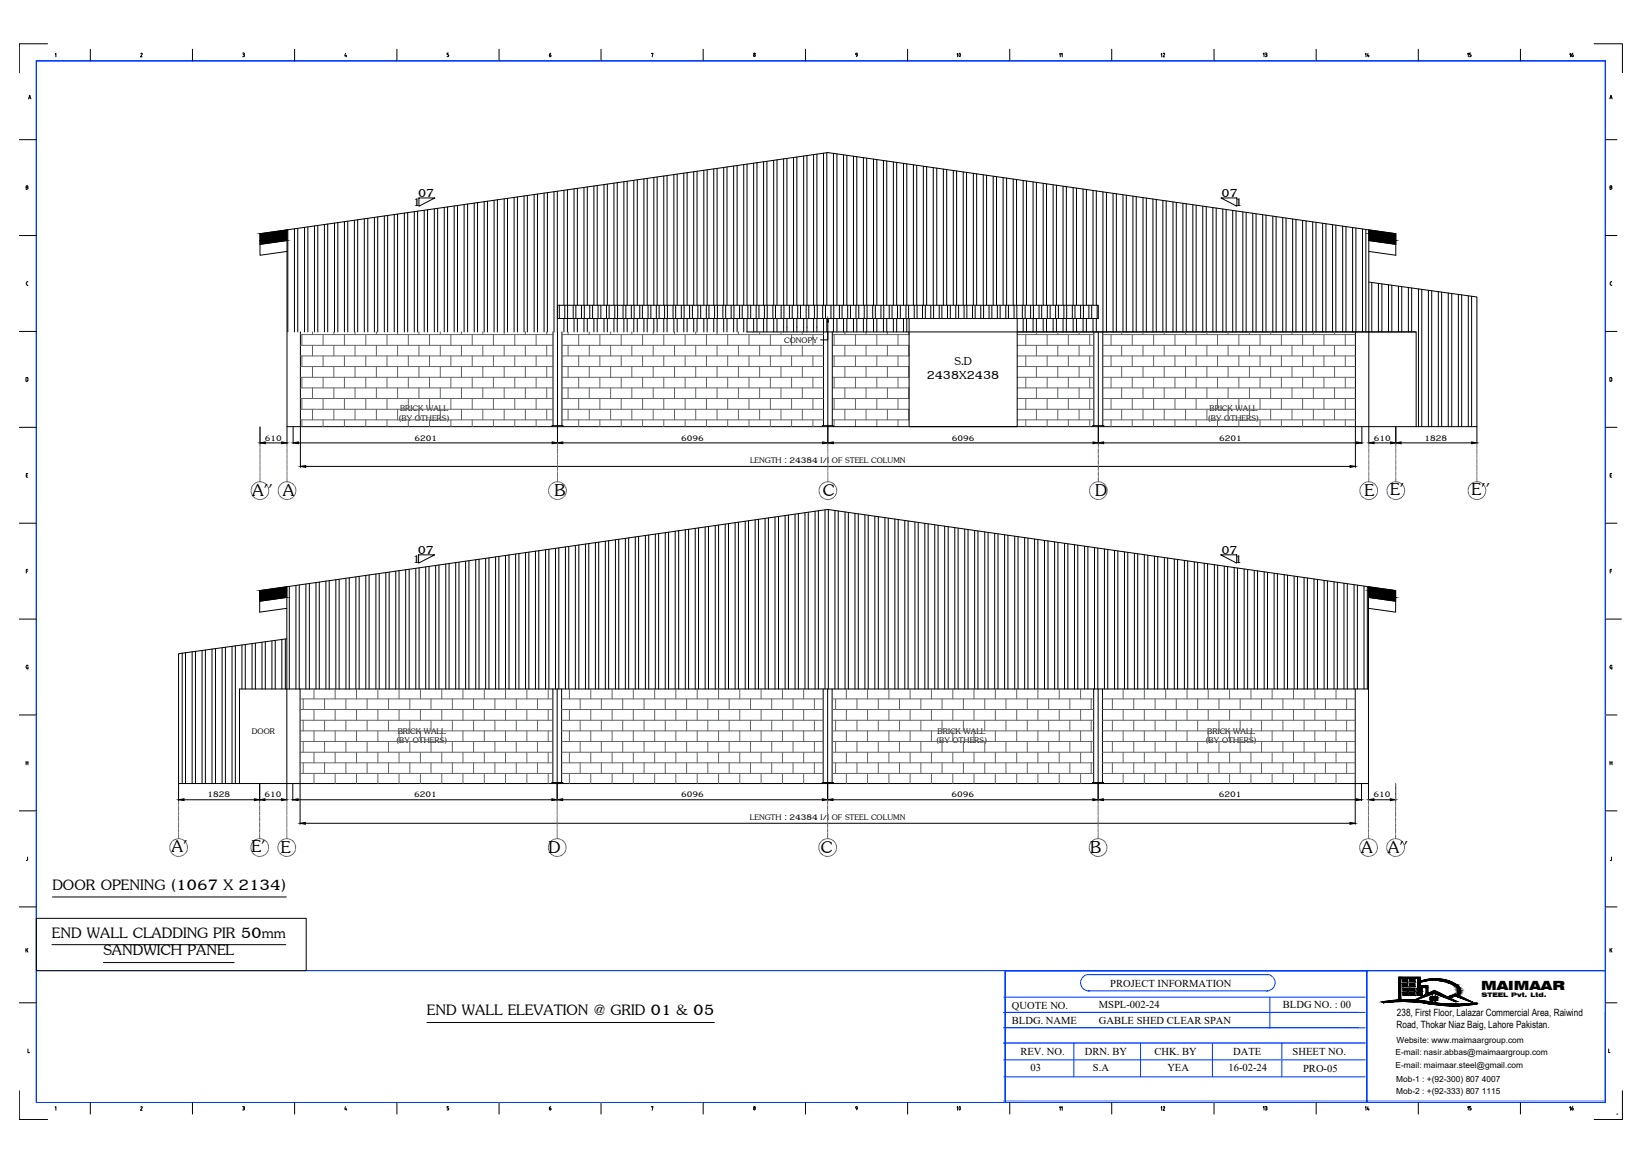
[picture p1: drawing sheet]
<svg xmlns="http://www.w3.org/2000/svg" width="420mm" height="297mm" viewBox="0 0 420 297" stroke-linecap="round" stroke-linejoin="round" font-family="sans-serif">
<defs><g id="words">
<g font-size="6.7">
<text x="64.5" y="126.9">A'' A</text>
<text x="141.8" y="126.9">B</text>
<text x="210.4" y="126.9">C</text>
<text x="280.1" y="126.9">D</text>
<text x="348.9" y="126.9">E E'</text>
<text x="376.3" y="126.5">E''</text>
<text x="43.8" y="217.8">A'</text>
<text x="64.3" y="217.7">E' E</text>
<text x="140.2" y="218.1">D</text>
<text x="209.9" y="218.1">C</text>
<text x="278.8" y="218.1">B</text>
<text x="348.1" y="218.1">A A''</text>
</g>
<g font-size="5.9">
<text x="13.4" y="227.5">DOOR OPENING (1067 X 2134)</text>
<text x="13.3" y="239.7">END WALL CLADDING PIR 50mm</text>
<text x="26.4" y="244.2">SANDWICH PANEL</text>
<text x="109.2" y="259.6">END WALL ELEVATION @ GRID 01 &amp; 05</text>
</g>
<g font-size="4.5">
<text x="105.6" y="52.8">1</text>
<text x="106.9" y="50.3">07</text>
<text x="312.4" y="50.3">07</text>
<text x="315.8" y="52.8">1</text>
<text x="244.1" y="93.3">S.D</text>
<text x="237" y="96.8">2438X2438</text>
<text x="105.5" y="144">1</text>
<text x="106.8" y="141.6">07</text>
<text x="312.4" y="141.6">07</text>
<text x="315.7" y="144">1</text>
</g>
<g font-size="3.2">
<text x="200.6" y="87.6">CONOPY</text>
<text x="101.9" y="107.6">(BY OTHERS)</text>
<text x="102.3" y="105.1">BRICK WALL</text>
<text x="308.9" y="107.6">(BY OTHERS)</text>
<text x="309.3" y="105.1">BRICK WALL</text>
<text x="67.8" y="112.6">610</text>
<text x="106" y="112.6">6201</text>
<text x="174.2" y="112.6">6096</text>
<text x="243.4" y="112.6">6096</text>
<text x="311.8" y="112.6">6201</text>
<text x="351.3" y="112.6">610</text>
<text x="364.3" y="112.6">1828</text>
<text x="191.8" y="118.3">LENGTH : 24384 I/I OF STEEL COLUMN</text>
<text x="64.4" y="187.5">DOOR</text>
<text x="101.3" y="190">(BY OTHERS)</text>
<text x="101.7" y="187.5">BRICK WALL</text>
<text x="239.4" y="190">(BY OTHERS)</text>
<text x="239.8" y="187.5">BRICK WALL</text>
<text x="308.3" y="190">(BY OTHERS)</text>
<text x="308.7" y="187.5">BRICK WALL</text>
<text x="53" y="203.8">1828</text>
<text x="67.7" y="203.8">610</text>
<text x="105.9" y="203.8">6201</text>
<text x="174.2" y="203.8">6096</text>
<text x="243.3" y="203.8">6096</text>
<text x="311.7" y="203.8">6201</text>
<text x="351.3" y="203.8">610</text>
<text x="191.8" y="209.5">LENGTH : 24384 I/I OF STEEL COLUMN</text>
<text x="378.7" y="253.1">MAIMAAR</text>
</g>
<g font-size="2.7">
<text x="258.8" y="257.8">QUOTE NO.</text>
<text x="281" y="257.6">MSPL-002-24</text>
<text x="283.9" y="252.4">PROJECT INFORMATION</text>
<text x="328.1" y="257.7">BLDG NO. : 00</text>
<text x="258.8" y="261.7">BLDG. NAME</text>
<text x="281" y="261.7">GABLE SHED CLEAR SPAN</text>
<text x="260.9" y="269.7">REV. NO.</text>
<text x="277.4" y="269.7">DRN. BY</text>
<text x="295.3" y="269.7">CHK. BY</text>
<text x="315.4" y="269.7">DATE</text>
<text x="330.6" y="269.7">SHEET NO.</text>
<text x="263.5" y="273.7">03</text>
<text x="279.5" y="273.7">S.A</text>
<text x="298.5" y="273.7">YEA</text>
<text x="314.1" y="273.8">16-02-24</text>
<text x="333.2" y="274">PRO-05</text>
</g>
<g font-size="2.6">
<text x="357.2" y="262.9">Road, Thokar Niaz Baig, Lahore Pakistan.</text>
<text x="357.2" y="259.8">238, First Floor, Lalazar Commercial Area, Raiwind</text>
</g>
<g font-size="2.1">
<text x="356.9" y="269.8">E-mail: nasir.abbas@maimaargroup.com</text>
<text x="357.1" y="266.7">Website: www.maimaargroup.com</text>
<text x="356.9" y="273">E-mail: maimaar.steel@gmail.com</text>
<text x="357" y="276.5">Mob-1 : +(92-300) 807 4007</text>
<text x="357" y="279.8">Mob-2 : +(92-333) 807 1115</text>
</g>
<text font-size="1.6" x="378.8" y="254.8">STEEL Pvt. Ltd.</text>
</g></defs>
<!-- layer: 0 -->
<g fill="none" stroke="#000" stroke-width=".26">
<path d="M73.4 58.8v50.3h304.3v-33.2l-27.7-3.8M350 58.8v50.3M73.4 64.3l-6.9 .9v-5.5l145.2-20.7 145.2 20.7v5.5l-6.9-.9M73.4 61.5l-6.9 1M142.6 78h138.3v3.4h-138.3zM350 61.5l6.9 1M76.8 84.9v24.2M141.4 84.9v23.9M142.6 84.9v23.9M143.7 84.9v23.9M191 84.9h171.1M210.6 84.9v23.9"/>
<path d="M211.7 84.9v23.9M212.8 84.9v23.9M232.5 81.4h27.6v27.7h-27.6zM279.7 84.9v23.9M280.9 84.9v23.9M282 84.9v23.9M346.6 84.9v24.2M350 84.9h12.1v24.2M141.1 109.1v-.3h2.9v.3M210.3 109.1v-.3h2.8v.3M279.5 109.1v-.3h2.8v.3M73.3 155.5l-6.9 1v-5.5l145.3-20.8 145.2 20.8v5.5l-6.9-1"/>
<path d="M73.3 150v50.3M73.3 152.7l-6.9 1M350 150v50.3h-304.3v-33.2l27.6-3.8M350 152.7l6.9 1M76.7 176.1v24.2M141.4 176.1v23.9M142.5 176.1v23.9M143.6 176.1v23.9M210.5 176.1v23.9M211.7 176.1v23.9M212.8 176.1v23.9M279.7 176.1v23.9"/>
<path d="M280.8 176.1v23.9M281.9 176.1v23.9M346.6 176.1v24.2M350 176.1h-288.8v24.2M141.1 200.3v-.3h2.8v.3M210.3 200.3v-.3h2.8v.3M279.4 200.3v-.3h2.8v.3M9.3 234.8h69v13.3h-69zM13.4 229.3h59.8M9.3 248.1v33.7M13.3 241.5h59.8M26.4 246.1h33.5"/>
<path d="M109.2 261.4h73.5"/>
</g>
<!-- layer: Wall Panel -->
<g fill="none" stroke="#000" stroke-width=".26">
<path d="M205.5 39.9v38.1M206.4 39.8v38.2M208.1 39.6v38.4M208.9 39.4v38.6M210.6 39.2v38.8M211.4 39v39M213.1 39.2v38.8M214 39.3v38.7M215.7 39.6v38.4M216.6 39.7v38.3M218.3 39.9v38.1M73.6 58.7v26.2"/>
<path d="M75.3 58.5v26.4M76.1 58.4v26.5M77.9 58.1v26.8M78.7 58v26.9M80.4 57.8v27.1M81.3 57.6v27.3M83 57.4v27.5M83.8 57.3v27.6M85.5 57v27.9M86.4 56.9v28M88.1 56.7v28.2M88.9 56.6v28.3"/>
<path d="M90.6 56.3v28.6M91.5 56.2v28.7M93.2 55.9v29M94.1 55.8v29.1M95.7 55.6v29.3M96.6 55.5v29.4M98.3 55.2v29.7M99.1 55.1v29.8M100.8 54.8v30.1M101.7 54.8v30.1M103.4 54.5v30.4M104.3 54.4v30.5"/>
<path d="M105.9 54.1v30.8M106.8 54v30.9M108.5 53.8v31.1M109.3 53.7v31.2M111.1 53.4v31.5M111.9 53.3v31.6M113.6 53v31.9M114.5 52.9v32M116.1 52.7v32.2M117 52.5v32.4M118.7 52.3v32.6M119.6 52.2v32.7"/>
<path d="M121.3 51.9v33M122.1 51.8v33.1M123.8 51.6v33.3M124.7 51.4v33.5M126.4 51.2v33.7M127.2 51.1v33.8M128.9 50.9v34M129.8 50.7v34.2M131.5 50.5v34.4M132.3 50.3v34.6M134 50.1v34.8M134.9 50v34.9"/>
<path d="M136.6 49.8v35.1M137.4 49.6v35.3M139.1 49.4v35.5M140 49.2v35.7M141.7 49v35.9M142.5 48.9v36M144.2 48.7v29.3M145.1 48.5v36.4M146.8 48.3v29.7M147.6 48.1v29.9M149.3 47.9v30.1M150.2 47.8v30.2"/>
<path d="M151.9 47.6v30.4M152.7 47.4v30.6M154.5 47.2v30.8M155.3 47.1v30.9M157 46.8v31.2M157.8 46.7v31.3M159.5 46.5v31.5M160.4 46.3v31.7M162.1 46.1v31.9M163 46v32M164.7 45.7v32.3M165.5 45.6v32.4"/>
<path d="M167.2 45.4v32.6M168 45.3v32.7M169.7 45v33M170.6 44.9v33.1M172.3 44.6v33.4M173.2 44.5v33.5M174.9 44.3v33.7M175.7 44.2v33.8M177.4 43.9v34.1M178.3 43.8v34.2M180 43.5v34.5M180.8 43.4v34.6"/>
<path d="M182.5 43.2v34.8M183.4 43.1v34.9M185.1 42.8v35.2M185.9 42.7v35.3M187.6 42.4v35.6M188.5 42.3v35.7M190.2 42.1v35.9M191 42v36M192.7 41.7v36.3M193.6 41.6v36.4M195.3 41.4v36.6M196.1 41.2v36.8"/>
<path d="M197.9 41v37M198.7 40.9v37.1M200.4 40.6v37.4M201.2 40.5v37.5M202.9 40.3v37.7M203.8 40.1v37.9M219.1 40.1v37.9M220.8 40.3v37.7M221.6 40.4v37.6M223.4 40.7v37.3M224.2 40.8v37.2M225.9 41v37"/>
<path d="M226.8 41.2v36.8M228.5 41.4v36.6M229.3 41.5v36.5M231 41.8v36.2M231.9 41.9v36.1M233.6 42.1v35.9M234.4 42.3v35.7M236.1 42.5v35.5M237 42.6v35.4M238.7 42.9v35.1M239.6 43v35M241.2 43.2v34.8"/>
<path d="M242.1 43.4v34.6M243.8 43.6v34.4M244.6 43.7v34.3M246.3 44v34M247.2 44.1v33.9M248.9 44.3v33.7M249.8 44.5v33.5M251.4 44.7v33.3M252.3 44.8v33.2M254 45.1v32.9M254.8 45.2v32.8M256.5 45.4v32.6"/>
<path d="M257.4 45.5v32.5M259.1 45.8v32.2M260 45.9v32.1M261.6 46.2v31.8M262.5 46.3v31.7M264.2 46.5v31.5M265 46.6v31.4M266.8 46.9v31.1M267.6 47v31M269.3 47.3v30.7M270.2 47.3v30.7M271.9 47.6v30.4"/>
<path d="M272.7 47.7v30.3M274.4 48v30M275.3 48.1v29.9M277 48.3v29.7M277.8 48.4v29.6M279.5 48.7v29.3M280.4 48.8v29.2M282.1 49.1v35.8M282.9 49.2v35.7M284.6 49.4v35.5M285.5 49.5v35.4M287.2 49.8v35.1"/>
<path d="M288 49.9v35M289.7 50.2v34.7M290.6 50.3v34.6M292.3 50.5v34.4M293.1 50.6v34.3M294.8 50.9v34M295.7 51v33.9M297.4 51.2v33.7M298.2 51.4v33.5M300 51.6v33.3M300.8 51.7v33.2M302.5 52v32.9"/>
<path d="M303.3 52.1v32.8M305 52.3v32.6M305.9 52.5v32.4M307.6 52.7v32.2M308.5 52.8v32.1M310.2 53.1v31.8M311 53.2v31.7M312.7 53.4v31.5M313.5 53.6v31.3M315.2 53.8v31.1M316.1 53.9v31M317.8 54.2v30.7"/>
<path d="M318.7 54.3v30.6M320.4 54.5v30.4M321.2 54.7v30.2M322.9 54.9v30M323.8 55v29.9M325.5 55.3v29.6M326.3 55.4v29.5M328 55.6v29.3M328.9 55.8v29.1M330.6 56v28.9M331.4 56.1v28.8M333.1 56.4v28.5"/>
<path d="M334 56.5v28.4M335.7 56.7v28.2M336.5 56.8v28.1M338.2 57.1v27.8M339.1 57.2v27.7M340.8 57.5v27.4M341.6 57.6v27.3M343.4 57.8v27.1M344.2 57.9v27M345.9 58.2v26.7M346.7 58.3v26.6M348.4 58.6v26.3"/>
<path d="M349.3 58.7v26.2M143 78v3.4M144.4 78v3.4M146.6 78v3.4M147.3 78v3.4M148.7 78v3.4M149.4 78v3.4M150.8 78v3.4M151.5 78v3.4M152.9 78v3.4M153.7 78v3.4M155.1 78v3.4"/>
<path d="M155.8 78v3.4M157.2 78v3.4M157.9 78v3.4M159.3 78v3.4M160 78v3.4M161.4 78v3.4M162.2 78v3.4M163.6 78v3.4M164.3 78v3.4M165.7 78v3.4M166.4 78v3.4M167.8 78v3.4"/>
<path d="M168.6 78v3.4M170 78v3.4M170.7 78v3.4M172.1 78v3.4M172.8 78v3.4M174.2 78v3.4M174.9 78v3.4M176.3 78v3.4M177.1 78v3.4M178.5 78v3.4M179.2 78v3.4M180.6 78v3.4"/>
<path d="M181.3 78v3.4M182.7 78v3.4M183.5 78v3.4M184.9 78v3.4M185.6 78v3.4M187 78v3.4M187.7 78v3.4M189.1 78v3.4M189.8 78v3.4M191.2 78v3.4M192 78v3.4M193.4 78v3.4"/>
<path d="M194.1 78v3.4M195.5 78v3.4M196.2 78v3.4M197.6 78v3.4M198.3 78v3.4M199.8 78v3.4M200.5 78v3.4M201.9 78v3.4M202.6 78v3.4M204 78v3.4M204.7 78v3.4M206.1 78v3.4"/>
<path d="M206.8 78v3.4M208.3 78v3.4M209 78v3.4M210.4 78v3.4M211.1 78v3.4M212.5 78v3.4M213.2 78v3.4M214.7 78v3.4M215.3 78v3.4M216.8 78v3.4M217.5 78v3.4M218.9 78v3.4"/>
<path d="M219.6 78v3.4M221 78v3.4M221.7 78v3.4M223.2 78v3.4M223.8 78v3.4M225.3 78v3.4M226 78v3.4M227.4 78v3.4M228.1 78v3.4M229.5 78v3.4M230.2 78v3.4M231.7 78v3.4"/>
<path d="M232.4 78v3.4M233.8 78v3.4M234.5 78v3.4M235.9 78v3.4M236.6 78v3.4M238 78v3.4M238.7 78v3.4M240.2 78v3.4M240.9 78v3.4M242.3 78v3.4M243 78v3.4M244.4 78v3.4"/>
<path d="M245.1 78v3.4M246.5 78v3.4M247.3 78v3.4M248.7 78v3.4M249.4 78v3.4M250.8 78v3.4M251.5 78v3.4M252.9 78v3.4M253.6 78v3.4M255 78v3.4M255.8 78v3.4M257.2 78v3.4"/>
<path d="M257.9 78v3.4M259.3 78v3.4M260 78v3.4M261.4 78v3.4M262.2 78v3.4M263.6 78v3.4M264.3 78v3.4M265.7 78v3.4M266.4 78v3.4M267.8 78v3.4M268.5 78v3.4M269.9 78v3.4"/>
<path d="M270.7 78v3.4M272.1 78v3.4M272.8 78v3.4M274.2 78v3.4M274.9 78v3.4M276.3 78v3.4M277.1 78v3.4M278.5 78v3.4M279.2 78v3.4M280.6 78v3.4M350.8 72.2v12.7M352.5 72.4v12.5"/>
<path d="M353.4 72.6v12.3M355.1 72.8v12.1M355.9 72.9v12M357.6 73.2v11.7M358.5 73.3v11.6M360.2 73.5v11.4M361 73.6v11.3M362.7 73.8v35.3M363.6 74v35.1M365.3 74.2v34.9M366.1 74.3v34.8M367.8 74.6v34.5"/>
<path d="M368.7 74.7v34.4M370.4 74.9v34.2M371.2 75v34.1M372.9 75.2v33.9M373.8 75.4v33.7M375.5 75.6v33.5M376.3 75.7v33.4M144.2 81.4v3.5M146.8 81.4v3.5M147.6 81.4v3.5M149.3 81.4v3.5M150.2 81.4v3.5"/>
<path d="M151.9 81.4v3.5M152.7 81.4v3.5M154.5 81.4v3.5M155.3 81.4v3.5M157 81.4v3.5M157.8 81.4v3.5M159.5 81.4v3.5M160.4 81.4v3.5M162.1 81.4v3.5M163 81.4v3.5M164.7 81.4v3.5M165.5 81.4v3.5"/>
<path d="M167.2 81.4v3.5M168 81.4v3.5M169.7 81.4v3.5M170.6 81.4v3.5M172.3 81.4v3.5M173.2 81.4v3.5M174.9 81.4v3.5M175.7 81.4v3.5M177.4 81.4v3.5M178.3 81.4v3.5M180 81.4v3.5M180.8 81.4v3.5"/>
<path d="M182.5 81.4v3.5M183.4 81.4v3.5M185.1 81.4v3.5M185.9 81.4v3.5M187.6 81.4v3.5M188.5 81.4v3.5M190.2 81.4v3.5M191 81.4v3.5M192.7 81.4v3.5M193.6 81.4v3.5M195.3 81.4v3.5M196.1 81.4v3.5"/>
<path d="M197.9 81.4v3.5M198.7 81.4v3.5M200.4 81.4v3.5M201.2 81.4v3.5M202.9 81.4v3.5M203.8 81.4v3.5M205.5 81.4v3.5M206.4 81.4v3.5M208.1 81.4v3.5M208.9 81.4v3.5M210.6 81.4v3.5M211.4 81.4v3.5"/>
<path d="M213.1 81.4v3.5M214 81.4v3.5M215.7 81.4v3.5M216.6 81.4v3.5M218.3 81.4v3.5M219.1 81.4v3.5M220.8 81.4v3.5M221.6 81.4v3.5M223.4 81.4v3.5M224.2 81.4v3.5M225.9 81.4v3.5M226.8 81.4v3.5"/>
<path d="M228.5 81.4v3.5M229.3 81.4v3.5M231 81.4v3.5M231.9 81.4v3.5M261.6 81.4v3.5M262.5 81.4v3.5M264.2 81.4v3.5M265 81.4v3.5M266.8 81.4v3.5M267.6 81.4v3.5M269.3 81.4v3.5M270.2 81.4v3.5"/>
<path d="M271.9 81.4v3.5M272.7 81.4v3.5M274.4 81.4v3.5M275.3 81.4v3.5M277 81.4v3.5M277.8 81.4v3.5M279.5 81.4v3.5M280.4 81.4v3.5M144.6 139.8v36.3M145.4 139.7v36.4M147.1 139.5v36.6M148 139.3v36.8"/>
<path d="M149.7 139.1v37M150.6 139v37.1M152.3 138.7v37.4M153.1 138.6v37.5M154.8 138.4v37.7M155.6 138.2v37.9M157.4 138v38.1M158.2 137.9v38.2M159.9 137.6v38.5M160.8 137.5v38.6M162.5 137.3v38.8M163.3 137.1v39"/>
<path d="M165 136.9v39.2M165.9 136.8v39.3M167.6 136.5v39.6M168.4 136.4v39.7M170.1 136.2v39.9M171 136.1v40M172.7 135.8v40.3M173.6 135.7v40.4M175.2 135.4v40.7M176.1 135.3v40.8M177.8 135.1v41M178.6 135v41.1"/>
<path d="M180.3 134.7v41.4M181.2 134.6v41.5M182.9 134.3v41.8M183.8 134.3v41.8M185.4 134v42.1M186.3 133.9v42.2M188 133.6v42.5M188.8 133.5v42.6M190.6 133.3v42.8M191.4 133.2v42.9M193.1 132.9v43.2M194 132.8v43.3"/>
<path d="M195.7 132.5v43.6M196.5 132.4v43.7M198.2 132.2v43.9M199.1 132.1v44M200.8 131.8v44.3M201.6 131.7v44.4M203.3 131.5v44.6M204.2 131.3v44.8M205.9 131.1v45M206.7 131v45.1M208.4 130.7v45.4M209.3 130.6v45.5"/>
<path d="M211 130.4v45.7M211.8 130.3v45.8M213.5 130.5v45.6M214.4 130.7v45.4M216.1 130.9v45.2M216.9 131v45.1M218.6 131.2v44.9M219.5 131.4v44.7M221.2 131.6v44.5M222 131.7v44.4M223.7 132v44.1M224.6 132.1v44"/>
<path d="M226.3 132.3v43.8M227.1 132.5v43.6M228.8 132.7v43.4M229.7 132.8v43.3M231.4 133.1v43M232.2 133.2v42.9M234 133.4v42.7M234.8 133.5v42.6M236.5 133.8v42.3M237.3 133.9v42.2M239 134.2v41.9M239.9 134.3v41.8"/>
<path d="M241.6 134.5v41.6M242.5 134.6v41.5M244.2 134.9v41.2M245 135v41.1M246.7 135.3v40.8M247.6 135.4v40.7M249.2 135.6v40.5M250.1 135.7v40.4M251.8 136v40.1M252.7 136.1v40M254.4 136.3v39.8M255.2 136.5v39.6"/>
<path d="M256.9 136.7v39.4M257.8 136.8v39.3M259.5 137.1v39M260.3 137.2v38.9M262 137.4v38.7M262.9 137.6v38.5M264.6 137.8v38.3M265.4 137.9v38.2M267.1 138.2v37.9M268 138.3v37.8M269.7 138.5v37.6M270.5 138.7v37.4"/>
<path d="M272.2 138.9v37.2M273.1 139v37.1M274.8 139.2v36.9M275.6 139.4v36.7M277.4 139.6v36.5M278.2 139.8v36.3M74 149.9v26.2M75.7 149.7v26.4M76.5 149.5v26.6M78.2 149.3v26.8M79.1 149.2v26.9M80.8 148.9v27.2"/>
<path d="M81.6 148.8v27.3M83.3 148.6v27.5M84.2 148.5v27.6M85.9 148.2v27.9M86.7 148.1v28M88.5 147.8v28.3M89.3 147.7v28.4M91 147.5v28.6M91.8 147.4v28.7M93.5 147.1v29M94.4 147v29.1M96.1 146.7v29.4"/>
<path d="M97 146.6v29.5M98.7 146.4v29.7M99.5 146.3v29.8M101.2 146v30.1M102.1 145.9v30.2M103.7 145.6v30.5M104.6 145.6v30.5M106.3 145.3v30.8M107.2 145.2v30.9M108.9 144.9v31.2M109.7 144.8v31.3M111.4 144.6v31.5"/>
<path d="M112.3 144.5v31.6M114 144.2v31.9M114.8 144.1v32M116.5 143.8v32.3M117.4 143.7v32.4M119.1 143.5v32.6M119.9 143.4v32.7M121.7 143.1v33M122.5 143v33.1M124.2 142.8v33.3M125 142.6v33.5M126.7 142.4v33.7"/>
<path d="M127.6 142.3v33.8M129.3 142v34.1M130.2 141.9v34.2M131.9 141.7v34.4M132.7 141.5v34.6M134.4 141.3v34.8M135.2 141.2v34.9M136.9 140.9v35.2M137.8 140.8v35.3M139.5 140.6v35.5M140.4 140.4v35.7M142.1 140.2v35.9"/>
<path d="M142.9 140.1v36M279.9 140v36.1M280.7 140.1v36M282.4 140.3v35.8M283.3 140.5v35.6M285 140.7v35.4M285.9 140.9v35.2M287.6 141.1v35M288.4 141.2v34.9M290.1 141.4v34.7M290.9 141.6v34.5M292.6 141.8v34.3"/>
<path d="M293.5 142v34.1M295.2 142.2v33.9M296.1 142.3v33.8M297.8 142.6v33.5M298.6 142.7v33.4M300.3 142.9v33.2M301.1 143v33.1M302.9 143.3v32.8M303.7 143.4v32.7M305.4 143.7v32.4M306.3 143.8v32.3M308 144v32.1"/>
<path d="M308.8 144.1v32M310.5 144.4v31.7M311.4 144.5v31.6M313.1 144.8v31.3M313.9 144.8v31.3M315.6 145.1v31M316.5 145.2v30.9M318.2 145.5v30.6M319.1 145.6v30.5M320.7 145.8v30.3M321.6 145.9v30.2M323.3 146.2v29.9"/>
<path d="M324.1 146.3v29.8M325.8 146.6v29.5M326.7 146.7v29.4M328.4 146.9v29.2M329.3 147v29.1M330.9 147.3v28.8M331.8 147.4v28.7M333.5 147.7v28.4M334.3 147.8v28.3M336 148v28.1M336.9 148.1v28M338.6 148.4v27.7"/>
<path d="M339.5 148.5v27.6M341.2 148.7v27.4M342 148.9v27.2M343.7 149.1v27M344.5 149.2v26.9M346.3 149.5v26.6M347.1 149.6v26.5M348.8 149.8v26.3M349.7 150v26.1M46.6 167v33.3M47.4 166.8v33.5M49.1 166.6v33.7"/>
<path d="M50 166.5v33.8M51.7 166.3v34M52.5 166.2v34.1M54.2 165.9v34.4M55.1 165.8v34.5M56.8 165.6v34.7M57.6 165.5v34.8M59.3 165.2v35.1M60.2 165.1v35.2M61.9 164.9v11.2M62.7 164.8v11.3M64.5 164.5v11.6"/>
<path d="M65.3 164.4v11.7M67 164.2v11.9M67.8 164.1v12M69.5 163.8v12.3M70.4 163.7v12.4M72.1 163.5v12.6M73 163.4v12.7"/>
</g>
<!-- layer: HATCH -->
<g fill="#000" stroke="#000" stroke-width=".26">
<path d="M66.5 59.7h6.9v1.8zM66.5 59.7l6.9-.9v.9zM350 58.8l6.9 .9h-6.9zM350 59.7h6.9v1.8zM66.4 151h6.9v1.7zM66.4 151l6.9-1v1zM350 150l6.9 1h-6.9zM350 151h6.9v1.7z"/>
<path d="M66.5 59.7v1.8h6.9zM66.5 61.5h6.9l-6.9 1z"/>
<path d="M350 59.7v1.8h6.9zM350 61.5h6.9v1z"/>
<path d="M66.4 151v1.7h6.9zM66.4 152.7h6.9l-6.9 1z"/>
<path d="M350 151v1.7h6.9zM350 152.7h6.9v1z"/>
</g>
<!-- layer: Thin -->
<g fill="none" stroke="#000" stroke-width=".26">
<path d="M211.7 82.3v4.6h-1.9M66.5 109.2v4.2M67.8 113.2h4.2M73.4 109.2v4.2M75 109.2v4.2M76.3 113.2h64.9M76.8 109.2v10.3M78.2 119.2h267.1M142.6 108.9v4.5M143.9 113.2h66.4M211.7 108.9v4.5M213.1 113.2h66.4"/>
<path d="M280.9 108.9v4.5M282.2 113.2h64.7M346.6 109.2v10.3M348.3 109.2v4.2M350 109.2v4.2M351.4 113.2h4.2M356.9 109.2v4.2M358.3 113.2h18M377.7 109.2v4.2M45.7 200.4v4.3M47.1 204.4h18M66.4 200.4v4.3"/>
<path d="M67.8 204.4h4.2M73.3 200.4v4.3M74.9 200.4v4.3M76.2 204.4h64.9M76.7 200.4v10.3M78.1 210.5h267.1M142.5 200.1v4.6M143.9 204.4h66.4M211.7 200.1v4.6M213 204.4h66.5M280.8 200.1v4.6M282.2 204.4h64.6"/>
<path d="M346.6 200.4v10.3M348.2 200.4v4.3M350 200.4v4.3M351.4 204.4h4.1M356.9 200.4v4.3"/>
</g>
<g fill="#000" stroke="#000" stroke-width=".26">
<path d="M211.7 81.4l.2 .9h-.3zM66.5 113.2l1.3-.2v.4zM72 113l1.4 .2-1.4 .2zM75 113.2l1.3-.2v.4zM76.8 119.2l1.4-.2v.5zM141.2 113l1.4 .2-1.4 .2zM142.6 113.2l1.3-.2v.4zM210.3 113l1.4 .2-1.4 .2zM211.7 113.2l1.4-.2v.4zM279.5 113l1.4 .2-1.4 .2zM280.9 113.2l1.3-.2v.4zM345.3 119l1.3 .2-1.3 .3z"/>
<path d="M346.9 113l1.4 .2-1.4 .2zM350 113.2l1.4-.2v.4zM355.6 113l1.3 .2-1.3 .2zM356.9 113.2l1.4-.2v.4zM376.3 113l1.4 .2-1.4 .2zM45.7 204.4l1.4-.2v.5zM65.1 204.2l1.3 .2-1.3 .3zM66.4 204.4l1.4-.2v.5zM72 204.2l1.3 .2-1.3 .3zM74.9 204.4l1.3-.2v.5zM76.7 210.5l1.4-.3v.5zM141.1 204.2l1.4 .2-1.4 .3z"/>
<path d="M142.5 204.4l1.4-.2v.5zM210.3 204.2l1.4 .2-1.4 .3zM211.7 204.4l1.3-.2v.5zM279.5 204.2l1.3 .2-1.3 .3zM280.8 204.4l1.4-.2v.5zM345.2 210.2l1.4 .3-1.4 .2zM346.8 204.2l1.4 .2-1.4 .3zM350 204.4l1.4-.2v.5zM355.5 204.2l1.4 .2-1.4 .3z"/>
</g>
<!-- layer: Grid -->
<g fill="none" stroke="#93278f" stroke-width=".26">
<path d="M66.5 109.1v.9M66.5 110.2v.1M66.5 110.5v.9M66.5 111.6v.2M66.5 112v.9M66.5 113.1v.2M66.5 113.5v.9M66.5 114.6v.1M66.5 114.9v.9M66.5 116v.2M66.5 116.4v.9M66.5 117.5v.2"/>
<path d="M66.5 117.9v.9M66.5 119v.1M66.5 119.3v.9M73.4 113.2v1M73.4 114.4v.2M73.4 114.8v.9M73.4 115.9v.1M73.4 116.3v.9M73.4 117.4v.1M73.4 117.7v.9M73.4 118.8v.2M73.4 119.2v.9"/>
<path d="M142.6 113.2v1M142.6 114.4v.2M142.6 114.8v.9M142.6 115.9v.1M142.6 116.3v.9M142.6 117.4v.1M142.6 117.7v.9M142.6 118.8v.2M142.6 119.2v.9M211.7 113.2v1M211.7 114.4v.2M211.7 114.8v.9"/>
<path d="M211.7 115.9v.1M211.7 116.3v.9M211.7 117.4v.1M211.7 117.7v.9M211.7 118.8v.2M211.7 119.2v.9M280.9 113.2v1M280.9 114.4v.2M280.9 114.8v.9M280.9 115.9v.1M280.9 116.3v.9M280.9 117.4v.1"/>
<path d="M280.9 117.7v.9M280.9 118.8v.2M280.9 119.2v.9M350 113.2v1M350 114.4v.2M350 114.8v.9M350 115.9v.1M350 116.3v.9M350 117.4v.1M350 117.7v.9M350 118.8v.2M350 119.2v.9"/>
<path d="M356.9 113.2v1M356.9 114.4v.2M356.9 114.8v.9M356.9 115.9v.1M356.9 116.3v.9M356.9 117.4v.1M356.9 117.7v.9M356.9 118.8v.2M356.9 119.2v.9M377.7 113.2v1M377.7 114.4v.2M377.7 114.8v.9"/>
<path d="M377.7 115.9v.1M377.7 116.3v.9M377.7 117.4v.1M377.7 117.7v.9M377.7 118.8v.2M377.7 119.2v.9M64.2 125.4l.2 .9M64.2 125.1v.1M64.5 126.5v.1M64.6 124.1l-.3 .8M64.6 126.8l.7 .6M64.9 123.8l-.1 .2"/>
<path d="M65.5 127.4l.1 .1M65.8 123.2l-.8 .5M65.8 127.6l.9 .1M66.1 123.2h-.2M66.3 123.2h.9M66.5 120.4v.2M66.5 120.8v.9M66.5 121.9v.2M66.5 122.2v1M66.8 127.6h.2M67.3 123.3l.2 .1M67.7 123.5l.6 .6"/>
<path d="M68 127.1l-.8 .5M68.2 126.9l-.1 .1M68.4 124.2l.1 .2M68.6 124.6l.1 .8M68.7 125.9l-.4 .8M68.7 125.6v.1M71.1 125.1v.1M71.1 125.4l.2 .9M71.4 126.5l.1 .1M71.6 124.1l-.4 .8M71.6 126.8l.6 .6M71.8 123.8l-.1 .2"/>
<path d="M72.4 127.4l.1 .1M72.7 123.2l-.8 .5M72.7 127.6l.9 .1M73.1 123.2h-.3M73.2 123.2h.9M73.4 120.3v.2M73.4 120.7v.9M73.4 121.8v.1M73.4 122.1v1.1M73.8 127.6h.1M74.3 123.3l.1 .1M74.6 123.5l.6 .6"/>
<path d="M74.9 127.1l-.8 .5M75.1 126.9l-.1 .1M75.3 124.2l.1 .2M75.5 124.6l.2 .8M75.6 125.9l-.3 .8M75.6 125.6v.1M140.3 125.4l.1 .9M140.3 125.1v.1M140.5 126.5l.1 .1M140.7 124.1l-.3 .8M140.7 126.8l.7 .6M141 123.8l-.2 .2"/>
<path d="M141.5 127.4l.2 .1M141.8 123.2l-.7 .5M141.9 127.6l.8 .1M142.2 123.2h-.2M142.4 123.2h.8M142.6 120.3v.2M142.6 120.7v.9M142.6 121.8v.1M142.6 122.1v1.1M142.9 127.6h.2M143.4 123.3l.2 .1M143.7 123.5l.7 .6"/>
<path d="M144 127.1l-.7 .5M144.3 126.9l-.1 .1M144.5 124.2l.1 .2M144.6 124.6l.3 .8M144.8 125.9l-.4 .8M144.8 125.6v.1M209.5 125.1v.1M209.5 125.4l.1 .9M209.7 126.5l.1 .1M209.9 124.1l-.4 .8M209.9 126.8l.7 .6M210.1 123.8l-.1 .2"/>
<path d="M210.7 127.4l.1 .1M211 123.2l-.8 .5M211 127.6l.9 .1M211.4 123.2h-.2M211.5 123.2h.9M211.7 120.3v.2M211.7 120.7v.9M211.7 121.8v.1M211.7 122.1v1.1M212.1 127.6h.1M212.6 123.3l.2 .1M212.9 123.5l.7 .6"/>
<path d="M213.2 127.1l-.8 .5M213.4 126.9l-.1 .1M213.6 124.2l.1 .2M213.8 124.6l.2 .8M213.9 125.9l-.3 .8M214 125.6l-.1 .1M278.6 125.1v.1M278.6 125.4l.2 .9M278.8 126.5l.2 .1M279 124.1l-.3 .8M279 126.8l.7 .6M279.3 123.8l-.2 .2"/>
<path d="M279.9 127.4l.1 .1M280.1 123.2l-.7 .5M280.2 127.6l.9 .1M280.5 123.2h-.2M280.7 123.2h.9M280.9 120.3v.2M280.9 120.7v.9M280.9 121.8v.1M280.9 122.1v1.1M281.2 127.6h.2M281.7 123.3l.2 .1M282.1 123.5l.6 .6"/>
<path d="M282.3 127.1l-.7 .5M282.6 126.9l-.1 .1M282.8 124.2l.1 .2M283 124.6l.2 .8M283.1 125.9l-.4 .8M283.1 125.6v.1M347.8 125.4l.1 .9M347.8 125.1v.1M348 126.5l.1 .1M348.2 124.1l-.4 .8M348.2 126.8l.7 .6M348.4 123.8l-.1 .2"/>
<path d="M349 127.4l.2 .1M349.3 123.2l-.7 .5M349.3 127.6l.9 .1M349.7 123.2h-.2M349.8 123.2h.9M350 120.3v.2M350 120.7v.9M350 121.8v.1M350 122.1v1.1M350.4 127.6h.2M350.9 123.3l.2 .1M351.2 123.5l.7 .6"/>
<path d="M351.5 127.1l-.7 .5M351.8 126.9l-.2 .1M351.9 124.2l.1 .2M352.1 124.6l.2 .8M352.2 125.9l-.3 .8M352.3 125.6v.1M354.7 125.1v.1M354.7 125.4l.2 .9M354.9 126.5l.1 .1M355.1 124.1l-.4 .8M355.1 126.8l.7 .6M355.3 123.8l-.1 .2"/>
<path d="M355.9 127.4l.2 .1M356.2 123.2l-.7 .5M356.3 127.6l.9 .1M356.6 123.2h-.2M356.8 123.2h.9M356.9 120.3v.2M356.9 120.7v.9M356.9 121.8v.1M356.9 122.1v1.1M357.3 127.6h.2M357.8 123.3l.2 .1M358.1 123.5l.7 .6"/>
<path d="M358.4 127.1l-.7 .5M358.7 126.9l-.2 .1M358.9 124.2l.1 .2M359.1 124.6l.1 .8M359.1 125.9l-.3 .8M359.2 125.6v.1M375.4 125.1v.1M375.4 125.4l.2 .9M375.7 126.5l.1 .1M375.9 124.1l-.4 .8M375.9 126.8l.6 .6M376.1 123.8l-.2 .2"/>
<path d="M376.7 127.4l.1 .1M377 123.2l-.8 .5M377 127.6l.9 .1M377.3 123.2h-.2M377.5 123.2h.9M377.7 120.3v.2M377.7 120.7v.9M377.7 121.8v.1M377.7 122.1v1.1M378.1 127.6h.1M378.5 123.3l.2 .1M378.9 123.5l.6 .6"/>
<path d="M379.2 127.1l-.8 .5M379.4 126.9l-.1 .1M379.6 124.2l.1 .2M379.8 124.6l.2 .8M379.9 125.9l-.4 .8M379.9 125.6v.1M43.4 216.3v.2M43.4 216.7l.2 .8M43.7 217.7l.1 .2M43.8 215.3l-.3 .8M43.8 218l.7 .6M44.1 215.1l-.1 .1"/>
<path d="M44.6 218.7l.2 .1M45 214.5l-.8 .4M45 218.8l.9 .1M45.3 214.4l-.1 .1M45.5 214.4l.9 .1M45.7 204.4v1.1M45.7 205.7v.1M45.7 206v.9M45.7 207.1v.2M45.7 207.5v.9M45.7 208.6v.2M45.7 208.9v1"/>
<path d="M45.7 210v.2M45.7 210.4v.9M45.7 211.5v.2M45.7 211.9v.9M45.7 213v.2M45.7 213.3v1.1M46 218.9h.2M46.6 214.6h.1M46.8 214.7l.7 .6M47.1 218.4l-.7 .4M47.4 218.1l-.1 .1M47.6 215.4l.1 .2"/>
<path d="M47.8 215.8l.1 .9M47.9 217.2l-.4 .8M47.9 216.8v.2M64.2 216.3v.2M64.2 216.7l.1 .8M64.4 217.7l.1 .2M64.6 215.3l-.4 .8M64.6 218l.7 .6M64.8 215.1l-.1 .1M65.4 218.7l.2 .1M65.7 214.5l-.8 .4M65.7 218.8l.9 .1"/>
<path d="M66.1 214.4l-.2 .1M66.2 214.4l.9 .1M66.4 204.4v1.1M66.4 205.7v.1M66.4 206v.9M66.4 207.1v.2M66.4 207.5v.9M66.4 208.6v.2M66.4 208.9v1M66.4 210v.2M66.4 210.4v.9M66.4 211.5v.2"/>
<path d="M66.4 211.9v.9M66.4 213v.2M66.4 213.3v1.1M66.8 218.9h.2M67.3 214.6h.2M67.6 214.7l.7 .6M67.9 218.4l-.8 .4M68.1 218.1v.1M68.4 215.4v.2M68.5 215.8l.2 .9M68.6 217.2l-.3 .8M68.7 216.8v.2"/>
<path d="M71.1 216.7l.1 .8M71.1 216.3v.2M71.3 217.7l.1 .2M71.5 215.3l-.4 .8M71.5 218l.7 .6M71.7 215.1l-.1 .1M72.3 218.7l.2 .1M72.6 214.5l-.7 .4M72.7 218.8l.8 .1M73 214.4l-.2 .1M73.1 214.4l.9 .1M73.3 204.4v1.1"/>
<path d="M73.3 205.7v.1M73.3 206v.9M73.3 207.1v.2M73.3 207.5v.9M73.3 208.6v.2M73.3 208.9v1M73.3 210v.2M73.3 210.4v.9M73.3 211.5v.2M73.3 211.9v.9M73.3 213v.2M73.3 213.3v1.1"/>
<path d="M73.7 218.9h.2M74.2 214.6h.2M74.5 214.7l.7 .6M74.8 218.4l-.7 .4M75.1 218.1l-.1 .1M75.3 215.4v.2M75.4 215.8l.2 .9M75.6 217.2l-.4 .8M75.6 216.8v.2M140.2 216.3v.2M140.2 216.7l.2 .8M140.5 217.7l.1 .2"/>
<path d="M140.7 215.3l-.4 .8M140.7 218l.6 .6M140.9 215.1l-.1 .1M141.5 218.7l.1 .1M141.8 214.5l-.8 .4M141.8 218.8l.9 .1M142.1 214.4l-.1 .1M142.3 214.4l.9 .1M142.5 204.4v1.1M142.5 205.7v.1M142.5 206v.9M142.5 207.1v.2"/>
<path d="M142.5 207.5v.9M142.5 208.6v.2M142.5 208.9v1M142.5 210v.2M142.5 210.4v.9M142.5 211.5v.2M142.5 211.9v.9M142.5 213v.2M142.5 213.3v1.1M142.9 218.9h.1M143.4 214.6h.1M143.7 214.7l.6 .6"/>
<path d="M144 218.4l-.8 .4M144.2 218.1l-.1 .1M144.4 215.4l.1 .2M144.6 215.8l.2 .9M144.7 217.2l-.4 .8M144.8 216.8l-.1 .2M209.4 216.3v.2M209.4 216.7l.2 .8M209.6 217.7l.1 .2M209.8 215.3l-.3 .8M209.8 218l.7 .6M210 215.1l-.1 .1"/>
<path d="M210.6 218.7l.2 .1M210.9 214.5l-.7 .4M211 218.8l.9 .1M211.3 214.4l-.2 .1M211.5 214.4l.8 .1M211.7 204.4v1.1M211.7 205.7v.1M211.7 206v.9M211.7 207.1v.2M211.7 207.5v.9M211.7 208.6v.2M211.7 208.9v1"/>
<path d="M211.7 210v.2M211.7 210.4v.9M211.7 211.5v.2M211.7 211.9v.9M211.7 213v.2M211.7 213.3v1.1M212 218.9h.2M212.5 214.6h.2M212.8 214.7l.7 .6M213.1 218.4l-.7 .4M213.4 218.1l-.1 .1M213.6 215.4l.1 .2"/>
<path d="M213.8 215.8l.1 .9M213.9 217.2l-.4 .8M213.9 216.8v.2M278.5 216.7l.2 .8M278.6 216.3l-.1 .2M278.8 217.7l.1 .2M279 215.3l-.4 .8M279 218l.6 .6M279.2 215.1l-.1 .1M279.8 218.7l.2 .1M280.1 214.5l-.8 .4M280.1 218.8l.9 .1"/>
<path d="M280.4 214.4l-.1 .1M280.6 214.4l.9 .1M280.8 204.4v1.1M280.8 205.7v.1M280.8 206v.9M280.8 207.1v.2M280.8 207.5v.9M280.8 208.6v.2M280.8 208.9v1M280.8 210v.2M280.8 210.4v.9M280.8 211.5v.2"/>
<path d="M280.8 211.9v.9M280.8 213v.2M280.8 213.3v1.1M281.2 218.9h.2M281.7 214.6h.1M282 214.7l.6 .6M282.3 218.4l-.8 .4M282.6 218.1l-.2 .1M282.7 215.4l.1 .2M282.9 215.8l.2 .9M283 217.2l-.4 .8M283.1 216.8v.2"/>
<path d="M347.7 216.3v.2M347.7 216.7l.2 .8M348 217.7l.1 .2M348.1 215.3l-.3 .8M348.1 218l.7 .6M348.3 215.1l-.1 .1M348.9 218.7l.2 .1M349.3 214.5l-.8 .4M349.3 218.8l.9 .1M349.6 214.4l-.2 .1M349.8 214.4l.9 .1M350 204.4v1.1"/>
<path d="M350 205.7v.1M350 206v.9M350 207.1v.2M350 207.5v.9M350 208.6v.2M350 208.9v1M350 210v.2M350 210.4v.9M350 211.5v.2M350 211.9v.9M350 213v.2M350 213.3v1.1"/>
<path d="M350.3 218.9h.2M350.8 214.6h.2M351.1 214.7l.7 .6M351.4 218.4l-.7 .4M351.7 218.1l-.1 .1M351.9 215.4l.1 .2M352.1 215.8l.1 .9M352.2 217.2l-.4 .8M352.2 216.8v.2M354.6 216.7l.2 .8M354.7 216.3l-.1 .2M354.9 217.7l.1 .2"/>
<path d="M355 215.3l-.3 .8M355.1 218l.6 .6M355.3 215.1l-.1 .1M355.9 218.7l.2 .1M356.2 214.5l-.8 .4M356.2 218.8l.9 .1M356.5 214.4l-.2 .1M356.7 214.4l.9 .1M356.9 200.3v.9M356.9 201.4v.2M356.9 201.8v.9M356.9 202.9v.1"/>
<path d="M356.9 203.2v.9M356.9 204.3v.2M356.9 204.7v.9M356.9 205.8v.2M356.9 206.2v.9M356.9 207.2v.2M356.9 207.6v.9M356.9 208.7v.2M356.9 209.1v.9M356.9 210.2v.2M356.9 210.5v1M356.9 211.6v.3"/>
<path d="M356.9 212v1M356.9 213.1v.2M356.9 213.5v.9M357.3 218.9h.1M357.7 214.6h.2M358.1 214.7l.6 .6M358.4 218.4l-.8 .4M358.6 218.1l-.1 .1M358.8 215.4l.1 .2M359 215.8l.2 .9M359.1 217.2l-.4 .8M359.1 216.8v.2"/>
</g>
<!-- layer: COLUMN -->
<g fill="none" stroke="#636466" stroke-width=".26">
<path d="M76.8 85.5h64.6M76.8 88.3h64.6M76.8 91h64.6M76.8 93.7h64.6M76.8 96.4h64.6M76.8 99.2h64.6M77.2 85.5v2.8M77.2 91v2.7M77.2 96.4v2.8M79.9 84.9v.6M79.9 88.3v2.7M79.9 93.7v2.7"/>
<path d="M79.9 99.2v2.7M82.6 85.5v2.8M82.6 91v2.7M82.6 96.4v2.8M85.4 84.9v.6M85.4 88.3v2.7M85.4 93.7v2.7M85.4 99.2v2.7M88.1 85.5v2.8M88.1 91v2.7M88.1 96.4v2.8M90.8 84.9v.6"/>
<path d="M90.8 88.3v2.7M90.8 93.7v2.7M90.8 99.2v2.7M93.5 85.5v2.8M93.5 91v2.7M93.5 96.4v2.8M96.3 84.9v.6M96.3 88.3v2.7M96.3 93.7v2.7M96.3 99.2v2.7M99 85.5v2.8M99 91v2.7"/>
<path d="M99 96.4v2.8M101.7 84.9v.6M101.7 88.3v2.7M101.7 93.7v2.7M101.7 99.2v2.7M104.4 85.5v2.8M104.4 91v2.7M104.4 96.4v2.8M107.1 84.9v.6M107.1 88.3v2.7M107.1 93.7v2.7M107.1 99.2v2.7"/>
<path d="M109.8 85.5v2.8M109.8 91v2.7M109.8 96.4v2.8M112.6 84.9v.6M112.6 88.3v2.7M112.6 93.7v2.7M112.6 99.2v2.7M115.3 85.5v2.8M115.3 91v2.7M115.3 96.4v2.8M118 84.9v.6M118 88.3v2.7"/>
<path d="M118 93.7v2.7M118 99.2v2.7M120.8 85.5v2.8M120.8 91v2.7M120.8 96.4v2.8M123.5 84.9v.6M123.5 88.3v2.7M123.5 93.7v2.7M123.5 99.2v2.7M126.2 85.5v2.8M126.2 91v2.7M126.2 96.4v2.8"/>
<path d="M128.9 84.9v.6M128.9 88.3v2.7M128.9 93.7v2.7M128.9 99.2v2.7M131.6 85.5v2.8M131.6 91v2.7M131.6 96.4v2.8M134.4 84.9v.6M134.4 88.3v2.7M134.4 93.7v2.7M134.4 99.2v2.7M137.1 85.5v2.8"/>
<path d="M137.1 91v2.7M137.1 96.4v2.8M139.8 84.9v.6M139.8 88.3v2.7M139.8 93.7v2.7M139.8 99.2v2.7M143.7 85.5h66.9M143.7 88.3h66.9M143.7 91h66.9M143.7 93.7h66.9M143.7 96.4h66.9M143.7 99.2h66.9"/>
<path d="M145.3 84.9v.6M145.3 88.3v2.7M145.3 93.7v2.7M145.3 99.2v2.7M148 85.5v2.8M148 91v2.7M148 96.4v2.8M150.7 84.9v.6M150.7 88.3v2.7M150.7 93.7v2.7M150.7 99.2v2.7M153.4 85.5v2.8"/>
<path d="M153.4 91v2.7M153.4 96.4v2.8M156.2 84.9v.6M156.2 88.3v2.7M156.2 93.7v2.7M156.2 99.2v2.7M158.9 85.5v2.8M158.9 91v2.7M158.9 96.4v2.8M161.6 84.9v.6M161.6 88.3v2.7M161.6 93.7v2.7"/>
<path d="M161.6 99.2v2.7M164.3 85.5v2.8M164.3 91v2.7M164.3 96.4v2.8M167 84.9v.6M167 88.3v2.7M167 93.7v2.7M167 99.2v2.7M169.7 85.5v2.8M169.7 91v2.7M169.7 96.4v2.8M172.5 84.9v.6"/>
<path d="M172.5 88.3v2.7M172.5 93.7v2.7M172.5 99.2v2.7M175.2 85.5v2.8M175.2 91v2.7M175.2 96.4v2.8M177.9 84.9v.6M177.9 88.3v2.7M177.9 93.7v2.7M177.9 99.2v2.7M180.7 85.5v2.8M180.7 91v2.7"/>
<path d="M180.7 96.4v2.8M183.4 84.9v.6M183.4 88.3v2.7M183.4 93.7v2.7M183.4 99.2v2.7M186.1 85.5v2.8M186.1 91v2.7M186.1 96.4v2.8M188.8 84.9v.6M188.8 88.3v2.7M188.8 93.7v2.7M188.8 99.2v2.7"/>
<path d="M191.5 85.5v2.8M191.5 91v2.7M191.5 96.4v2.8M194.3 84.9v.6M194.3 88.3v2.7M194.3 93.7v2.7M194.3 99.2v2.7M197 85.5v2.8M197 91v2.7M197 96.4v2.8M199.7 84.9v.6M199.7 88.3v2.7"/>
<path d="M199.7 93.7v2.7M199.7 99.2v2.7M202.4 85.5v2.8M202.4 91v2.7M202.4 96.4v2.8M205.2 84.9v.6M205.2 88.3v2.7M205.2 93.7v2.7M205.2 99.2v2.7M207.9 85.5v2.8M207.9 91v2.7M207.9 96.4v2.8"/>
<path d="M212.8 85.5h19.7M212.8 88.3h19.7M212.8 91h19.7M212.8 93.7h19.7M212.8 96.4h19.7M212.8 99.2h19.7M213.3 85.5v2.8M213.3 91v2.7M213.3 96.4v2.8M216.1 84.9v.6M216.1 88.3v2.7M216.1 93.7v2.7"/>
<path d="M216.1 99.2v2.7M218.8 85.5v2.8M218.8 91v2.7M218.8 96.4v2.8M221.5 84.9v.6M221.5 88.3v2.7M221.5 93.7v2.7M221.5 99.2v2.7M224.2 85.5v2.8M224.2 91v2.7M224.2 96.4v2.8M226.9 84.9v.6"/>
<path d="M226.9 88.3v2.7M226.9 93.7v2.7M226.9 99.2v2.7M229.6 85.5v2.8M229.6 91v2.7M229.6 96.4v2.8M232.4 84.9v.6M232.4 88.3v2.7M232.4 93.7v2.7M232.4 99.2v2.7M260.1 85.5h19.6M260.1 88.3h19.6"/>
<path d="M260.1 91h19.6M260.1 93.7h19.6M260.1 96.4h19.6M260.1 99.2h19.6M262.3 85.5v2.8M262.3 91v2.7M262.3 96.4v2.8M265 84.9v.6M265 88.3v2.7M265 93.7v2.7M265 99.2v2.7M267.8 85.5v2.8"/>
<path d="M267.8 91v2.7M267.8 96.4v2.8M270.5 84.9v.6M270.5 88.3v2.7M270.5 93.7v2.7M270.5 99.2v2.7M273.2 85.5v2.8M273.2 91v2.7M273.2 96.4v2.8M276 84.9v.6M276 88.3v2.7M276 93.7v2.7"/>
<path d="M276 99.2v2.7M278.7 85.5v2.8M278.7 91v2.7M278.7 96.4v2.8M282 85.5h64.6M282 88.3h64.6M282 91h64.6M282 93.7h64.6M282 96.4h64.6M282 99.2h64.6M284.1 85.5v2.8M284.1 91v2.7"/>
<path d="M284.1 96.4v2.8M286.8 84.9v.6M286.8 88.3v2.7M286.8 93.7v2.7M286.8 99.2v2.7M289.5 85.5v2.8M289.5 91v2.7M289.5 96.4v2.8M292.3 84.9v.6M292.3 88.3v2.7M292.3 93.7v2.7M292.3 99.2v2.7"/>
<path d="M295 85.5v2.8M295 91v2.7M295 96.4v2.8M297.7 84.9v.6M297.7 88.3v2.7M297.7 93.7v2.7M297.7 99.2v2.7M300.5 85.5v2.8M300.5 91v2.7M300.5 96.4v2.8M303.2 84.9v.6M303.2 88.3v2.7"/>
<path d="M303.2 93.7v2.7M303.2 99.2v2.7M305.9 85.5v2.8M305.9 91v2.7M305.9 96.4v2.8M308.6 84.9v.6M308.6 88.3v2.7M308.6 93.7v2.7M308.6 99.2v2.7M311.3 85.5v2.8M311.3 91v2.7M311.3 96.4v2.8"/>
<path d="M314.1 84.9v.6M314.1 88.3v2.7M314.1 93.7v2.7M314.1 99.2v2.7M316.8 85.5v2.8M316.8 91v2.7M316.8 96.4v2.8M319.5 84.9v.6M319.5 88.3v2.7M319.5 93.7v2.7M319.5 99.2v2.7M322.2 85.5v2.8"/>
<path d="M322.2 91v2.7M322.2 96.4v2.8M324.9 84.9v.6M324.9 88.3v2.7M324.9 93.7v2.7M324.9 99.2v2.7M327.7 85.5v2.8M327.7 91v2.7M327.7 96.4v2.8M330.4 84.9v.6M330.4 88.3v2.7M330.4 93.7v2.7"/>
<path d="M330.4 99.2v2.7M333.1 85.5v2.8M333.1 91v2.7M333.1 96.4v2.8M335.9 84.9v.6M335.9 88.3v2.7M335.9 93.7v2.7M335.9 99.2v2.7M338.6 85.5v2.8M338.6 91v2.7M338.6 96.4v2.8M341.3 84.9v.6"/>
<path d="M341.3 88.3v2.7M341.3 93.7v2.7M341.3 99.2v2.7M344 85.5v2.8M344 91v2.7M344 96.4v2.8M76.8 101.9h64.6M76.8 104.6h64.6M76.8 107.3h64.6M77.2 101.9v2.7M77.2 107.3v1.8M79.9 104.6v2.7"/>
<path d="M82.6 101.9v2.7M82.6 107.3v1.8M85.4 104.6v2.7M88.1 101.9v2.7M88.1 107.3v1.8M90.8 104.6v2.7M93.5 101.9v2.7M93.5 107.3v1.8M96.3 104.6v2.7M99 101.9v2.7M99 107.3v1.8M101.7 104.6v2.7"/>
<path d="M104.4 101.9v2.7M104.4 107.3v1.8M107.1 104.6v2.7M109.8 101.9v2.7M109.8 107.3v1.8M112.6 104.6v2.7M115.3 101.9v2.7M115.3 107.3v1.8M118 104.6v2.7M120.8 101.9v2.7M120.8 107.3v1.8M123.5 104.6v2.7"/>
<path d="M126.2 101.9v2.7M126.2 107.3v1.8M128.9 104.6v2.7M131.6 101.9v2.7M131.6 107.3v1.8M134.4 104.6v2.7M137.1 101.9v2.7M137.1 107.3v1.8M139.8 104.6v2.7M143.7 101.9h66.9M143.7 104.6h66.9M143.7 107.3h66.9"/>
<path d="M145.3 104.6v2.7M148 101.9v2.7M148 107.3v1.8M150.7 104.6v2.7M153.4 101.9v2.7M153.4 107.3v1.8M156.2 104.6v2.7M158.9 101.9v2.7M158.9 107.3v1.8M161.6 104.6v2.7M164.3 101.9v2.7M164.3 107.3v1.8"/>
<path d="M167 104.6v2.7M169.7 101.9v2.7M169.7 107.3v1.8M172.5 104.6v2.7M175.2 101.9v2.7M175.2 107.3v1.8M177.9 104.6v2.7M180.7 101.9v2.7M180.7 107.3v1.8M183.4 104.6v2.7M186.1 101.9v2.7M186.1 107.3v1.8"/>
<path d="M188.8 104.6v2.7M191.5 101.9v2.7M191.5 107.3v1.8M194.3 104.6v2.7M197 101.9v2.7M197 107.3v1.8M199.7 104.6v2.7M202.4 101.9v2.7M202.4 107.3v1.8M205.2 104.6v2.7M207.9 101.9v2.7M207.9 107.3v1.8"/>
<path d="M212.8 101.9h19.7M212.8 104.6h19.7M212.8 107.3h19.7M213.3 101.9v2.7M213.3 107.3v1.8M216.1 104.6v2.7M218.8 101.9v2.7M218.8 107.3v1.8M221.5 104.6v2.7M224.2 101.9v2.7M224.2 107.3v1.8M226.9 104.6v2.7"/>
<path d="M229.6 101.9v2.7M229.6 107.3v1.8M232.4 104.6v2.7M260.1 101.9h19.6M260.1 104.6h19.6M260.1 107.3h19.6M262.3 101.9v2.7M262.3 107.3v1.8M265 104.6v2.7M267.8 101.9v2.7M267.8 107.3v1.8M270.5 104.6v2.7"/>
<path d="M273.2 101.9v2.7M273.2 107.3v1.8M276 104.6v2.7M278.7 101.9v2.7M278.7 107.3v1.8M282 101.9h64.6M282 104.6h64.6M282 107.3h64.6M284.1 101.9v2.7M284.1 107.3v1.8M286.8 104.6v2.7M289.5 101.9v2.7"/>
<path d="M289.5 107.3v1.8M292.3 104.6v2.7M295 101.9v2.7M295 107.3v1.8M297.7 104.6v2.7M300.5 101.9v2.7M300.5 107.3v1.8M303.2 104.6v2.7M305.9 101.9v2.7M305.9 107.3v1.8M308.6 104.6v2.7M311.3 101.9v2.7"/>
<path d="M311.3 107.3v1.8M314.1 104.6v2.7M316.8 101.9v2.7M316.8 107.3v1.8M319.5 104.6v2.7M322.2 101.9v2.7M322.2 107.3v1.8M324.9 104.6v2.7M327.7 101.9v2.7M327.7 107.3v1.8M330.4 104.6v2.7M333.1 101.9v2.7"/>
<path d="M333.1 107.3v1.8M335.9 104.6v2.7M338.6 101.9v2.7M338.6 107.3v1.8M341.3 104.6v2.7M344 101.9v2.7M344 107.3v1.8M76.7 178.7h64.7M77.5 178.7v2.7M80.3 176.1v2.6M83 178.7v2.7M85.7 176.1v2.6"/>
<path d="M88.5 178.7v2.7M91.2 176.1v2.6M93.9 178.7v2.7M96.6 176.1v2.6M99.3 178.7v2.7M102.1 176.1v2.6M104.8 178.7v2.7M107.5 176.1v2.6M110.2 178.7v2.7M113 176.1v2.6M115.7 178.7v2.7M118.4 176.1v2.6"/>
<path d="M121.1 178.7v2.7M123.9 176.1v2.6M126.6 178.7v2.7M129.3 176.1v2.6M132 178.7v2.7M134.7 176.1v2.6M137.4 178.7v2.7M140.2 176.1v2.6M143.6 178.7h66.9M145.6 176.1v2.6M148.4 178.7v2.7M151.1 176.1v2.6"/>
<path d="M153.8 178.7v2.7M156.5 176.1v2.6M159.2 178.7v2.7M162 176.1v2.6M164.7 178.7v2.7M167.4 176.1v2.6M170.1 178.7v2.7M172.8 176.1v2.6M175.6 178.7v2.7M178.3 176.1v2.6M181 178.7v2.7M183.8 176.1v2.6"/>
<path d="M186.5 178.7v2.7M189.2 176.1v2.6M191.9 178.7v2.7M194.6 176.1v2.6M197.3 178.7v2.7M200.1 176.1v2.6M202.8 178.7v2.7M205.5 176.1v2.6M208.3 178.7v2.7M212.8 178.7h66.9M213.7 178.7v2.7M216.4 176.1v2.6"/>
<path d="M219.1 178.7v2.7M221.9 176.1v2.6M224.6 178.7v2.7M227.3 176.1v2.6M230 178.7v2.7M232.7 176.1v2.6M235.5 178.7v2.7M238.2 176.1v2.6M240.9 178.7v2.7M243.7 176.1v2.6M246.4 178.7v2.7M249.1 176.1v2.6"/>
<path d="M251.8 178.7v2.7M254.5 176.1v2.6M257.2 178.7v2.7M260 176.1v2.6M262.7 178.7v2.7M265.4 176.1v2.6M268.2 178.7v2.7M270.9 176.1v2.6M273.6 178.7v2.7M276.3 176.1v2.6M279 178.7v2.7M281.9 178.7h64.7"/>
<path d="M284.5 178.7v2.7M287.2 176.1v2.6M289.9 178.7v2.7M292.6 176.1v2.6M295.4 178.7v2.7M298.1 176.1v2.6M300.8 178.7v2.7M303.6 176.1v2.6M306.3 178.7v2.7M309 176.1v2.6M311.7 178.7v2.7M314.4 176.1v2.6"/>
<path d="M317.1 178.7v2.7M319.9 176.1v2.6M322.6 178.7v2.7M325.3 176.1v2.6M328.1 178.7v2.7M330.8 176.1v2.6M333.5 178.7v2.7M336.2 176.1v2.6M338.9 178.7v2.7M341.7 176.1v2.6M344.4 178.7v2.7M76.7 181.4h64.7"/>
<path d="M76.7 184.1h64.7M76.7 186.8h64.7M76.7 189.5h64.7M76.7 192.3h64.7M76.7 195h64.7M76.7 197.7h64.7M77.5 184.1v2.7M77.5 189.5v2.8M77.5 195v2.7M80.3 181.4v2.7M80.3 186.8v2.7M80.3 192.3v2.7"/>
<path d="M80.3 197.7v2.6M83 184.1v2.7M83 189.5v2.8M83 195v2.7M85.7 181.4v2.7M85.7 186.8v2.7M85.7 192.3v2.7M85.7 197.7v2.6M88.5 184.1v2.7M88.5 189.5v2.8M88.5 195v2.7M91.2 181.4v2.7"/>
<path d="M91.2 186.8v2.7M91.2 192.3v2.7M91.2 197.7v2.6M93.9 184.1v2.7M93.9 189.5v2.8M93.9 195v2.7M96.6 181.4v2.7M96.6 186.8v2.7M96.6 192.3v2.7M96.6 197.7v2.6M99.3 184.1v2.7M99.3 189.5v2.8"/>
<path d="M99.3 195v2.7M102.1 181.4v2.7M102.1 186.8v2.7M102.1 192.3v2.7M102.1 197.7v2.6M104.8 184.1v2.7M104.8 189.5v2.8M104.8 195v2.7M107.5 181.4v2.7M107.5 186.8v2.7M107.5 192.3v2.7M107.5 197.7v2.6"/>
<path d="M110.2 184.1v2.7M110.2 189.5v2.8M110.2 195v2.7M113 181.4v2.7M113 186.8v2.7M113 192.3v2.7M113 197.7v2.6M115.7 184.1v2.7M115.7 189.5v2.8M115.7 195v2.7M118.4 181.4v2.7M118.4 186.8v2.7"/>
<path d="M118.4 192.3v2.7M118.4 197.7v2.6M121.1 184.1v2.7M121.1 189.5v2.8M121.1 195v2.7M123.9 181.4v2.7M123.9 186.8v2.7M123.9 192.3v2.7M123.9 197.7v2.6M126.6 184.1v2.7M126.6 189.5v2.8M126.6 195v2.7"/>
<path d="M129.3 181.4v2.7M129.3 186.8v2.7M129.3 192.3v2.7M129.3 197.7v2.6M132 184.1v2.7M132 189.5v2.8M132 195v2.7M134.7 181.4v2.7M134.7 186.8v2.7M134.7 192.3v2.7M134.7 197.7v2.6M137.4 184.1v2.7"/>
<path d="M137.4 189.5v2.8M137.4 195v2.7M140.2 181.4v2.7M140.2 186.8v2.7M140.2 192.3v2.7M140.2 197.7v2.6M143.6 181.4h66.9M143.6 184.1h66.9M143.6 186.8h66.9M143.6 189.5h66.9M143.6 192.3h66.9M143.6 195h66.9"/>
<path d="M143.6 197.7h66.9M145.6 181.4v2.7M145.6 186.8v2.7M145.6 192.3v2.7M145.6 197.7v2.6M148.4 184.1v2.7M148.4 189.5v2.8M148.4 195v2.7M151.1 181.4v2.7M151.1 186.8v2.7M151.1 192.3v2.7M151.1 197.7v2.6"/>
<path d="M153.8 184.1v2.7M153.8 189.5v2.8M153.8 195v2.7M156.5 181.4v2.7M156.5 186.8v2.7M156.5 192.3v2.7M156.5 197.7v2.6M159.2 184.1v2.7M159.2 189.5v2.8M159.2 195v2.7M162 181.4v2.7M162 186.8v2.7"/>
<path d="M162 192.3v2.7M162 197.7v2.6M164.7 184.1v2.7M164.7 189.5v2.8M164.7 195v2.7M167.4 181.4v2.7M167.4 186.8v2.7M167.4 192.3v2.7M167.4 197.7v2.6M170.1 184.1v2.7M170.1 189.5v2.8M170.1 195v2.7"/>
<path d="M172.8 181.4v2.7M172.8 186.8v2.7M172.8 192.3v2.7M172.8 197.7v2.6M175.6 184.1v2.7M175.6 189.5v2.8M175.6 195v2.7M178.3 181.4v2.7M178.3 186.8v2.7M178.3 192.3v2.7M178.3 197.7v2.6M181 184.1v2.7"/>
<path d="M181 189.5v2.8M181 195v2.7M183.8 181.4v2.7M183.8 186.8v2.7M183.8 192.3v2.7M183.8 197.7v2.6M186.5 184.1v2.7M186.5 189.5v2.8M186.5 195v2.7M189.2 181.4v2.7M189.2 186.8v2.7M189.2 192.3v2.7"/>
<path d="M189.2 197.7v2.6M191.9 184.1v2.7M191.9 189.5v2.8M191.9 195v2.7M194.6 181.4v2.7M194.6 186.8v2.7M194.6 192.3v2.7M194.6 197.7v2.6M197.3 184.1v2.7M197.3 189.5v2.8M197.3 195v2.7M200.1 181.4v2.7"/>
<path d="M200.1 186.8v2.7M200.1 192.3v2.7M200.1 197.7v2.6M202.8 184.1v2.7M202.8 189.5v2.8M202.8 195v2.7M205.5 181.4v2.7M205.5 186.8v2.7M205.5 192.3v2.7M205.5 197.7v2.6M208.3 184.1v2.7M208.3 189.5v2.8"/>
<path d="M208.3 195v2.7M212.8 181.4h66.9M212.8 184.1h66.9M212.8 186.8h66.9M212.8 189.5h66.9M212.8 192.3h66.9M212.8 195h66.9M212.8 197.7h66.9M213.7 184.1v2.7M213.7 189.5v2.8M213.7 195v2.7M216.4 181.4v2.7"/>
<path d="M216.4 186.8v2.7M216.4 192.3v2.7M216.4 197.7v2.6M219.1 184.1v2.7M219.1 189.5v2.8M219.1 195v2.7M221.9 181.4v2.7M221.9 186.8v2.7M221.9 192.3v2.7M221.9 197.7v2.6M224.6 184.1v2.7M224.6 189.5v2.8"/>
<path d="M224.6 195v2.7M227.3 181.4v2.7M227.3 186.8v2.7M227.3 192.3v2.7M227.3 197.7v2.6M230 184.1v2.7M230 189.5v2.8M230 195v2.7M232.7 181.4v2.7M232.7 186.8v2.7M232.7 192.3v2.7M232.7 197.7v2.6"/>
<path d="M235.5 184.1v2.7M235.5 189.5v2.8M235.5 195v2.7M238.2 181.4v2.7M238.2 186.8v2.7M238.2 192.3v2.7M238.2 197.7v2.6M240.9 184.1v2.7M240.9 189.5v2.8M240.9 195v2.7M243.7 181.4v2.7M243.7 186.8v2.7"/>
<path d="M243.7 192.3v2.7M243.7 197.7v2.6M246.4 184.1v2.7M246.4 189.5v2.8M246.4 195v2.7M249.1 181.4v2.7M249.1 186.8v2.7M249.1 192.3v2.7M249.1 197.7v2.6M251.8 184.1v2.7M251.8 189.5v2.8M251.8 195v2.7"/>
<path d="M254.5 181.4v2.7M254.5 186.8v2.7M254.5 192.3v2.7M254.5 197.7v2.6M257.2 184.1v2.7M257.2 189.5v2.8M257.2 195v2.7M260 181.4v2.7M260 186.8v2.7M260 192.3v2.7M260 197.7v2.6M262.7 184.1v2.7"/>
<path d="M262.7 189.5v2.8M262.7 195v2.7M265.4 181.4v2.7M265.4 186.8v2.7M265.4 192.3v2.7M265.4 197.7v2.6M268.2 184.1v2.7M268.2 189.5v2.8M268.2 195v2.7M270.9 181.4v2.7M270.9 186.8v2.7M270.9 192.3v2.7"/>
<path d="M270.9 197.7v2.6M273.6 184.1v2.7M273.6 189.5v2.8M273.6 195v2.7M276.3 181.4v2.7M276.3 186.8v2.7M276.3 192.3v2.7M276.3 197.7v2.6M279 184.1v2.7M279 189.5v2.8M279 195v2.7M281.9 181.4h64.7"/>
<path d="M281.9 184.1h64.7M281.9 186.8h64.7M281.9 189.5h64.7M281.9 192.3h64.7M281.9 195h64.7M281.9 197.7h64.7M284.5 184.1v2.7M284.5 189.5v2.8M284.5 195v2.7M287.2 181.4v2.7M287.2 186.8v2.7M287.2 192.3v2.7"/>
<path d="M287.2 197.7v2.6M289.9 184.1v2.7M289.9 189.5v2.8M289.9 195v2.7M292.6 181.4v2.7M292.6 186.8v2.7M292.6 192.3v2.7M292.6 197.7v2.6M295.4 184.1v2.7M295.4 189.5v2.8M295.4 195v2.7M298.1 181.4v2.7"/>
<path d="M298.1 186.8v2.7M298.1 192.3v2.7M298.1 197.7v2.6M300.8 184.1v2.7M300.8 189.5v2.8M300.8 195v2.7M303.6 181.4v2.7M303.6 186.8v2.7M303.6 192.3v2.7M303.6 197.7v2.6M306.3 184.1v2.7M306.3 189.5v2.8"/>
<path d="M306.3 195v2.7M309 181.4v2.7M309 186.8v2.7M309 192.3v2.7M309 197.7v2.6M311.7 184.1v2.7M311.7 189.5v2.8M311.7 195v2.7M314.4 181.4v2.7M314.4 186.8v2.7M314.4 192.3v2.7M314.4 197.7v2.6"/>
<path d="M317.1 184.1v2.7M317.1 189.5v2.8M317.1 195v2.7M319.9 181.4v2.7M319.9 186.8v2.7M319.9 192.3v2.7M319.9 197.7v2.6M322.6 184.1v2.7M322.6 189.5v2.8M322.6 195v2.7M325.3 181.4v2.7M325.3 186.8v2.7"/>
<path d="M325.3 192.3v2.7M325.3 197.7v2.6M328.1 184.1v2.7M328.1 189.5v2.8M328.1 195v2.7M330.8 181.4v2.7M330.8 186.8v2.7M330.8 192.3v2.7M330.8 197.7v2.6M333.5 184.1v2.7M333.5 189.5v2.8M333.5 195v2.7"/>
<path d="M336.2 181.4v2.7M336.2 186.8v2.7M336.2 192.3v2.7M336.2 197.7v2.6M338.9 184.1v2.7M338.9 189.5v2.8M338.9 195v2.7M341.7 181.4v2.7M341.7 186.8v2.7M341.7 192.3v2.7M341.7 197.7v2.6M344.4 184.1v2.7"/>
<path d="M344.4 189.5v2.8M344.4 195v2.7"/>
</g>
<!-- layer: 1FSDIM0 -->
<path d="M107.1 50.6h4.1l-4.1 2.1zM312.2 50.6h4.1v2.1zM107 141.8h4.2l-4.2 2.1zM312.2 141.8h4.1v2.1z" fill="none" stroke="#000" stroke-width=".26"/>
<!-- layer: PDF_A3-Sheet -->
<g fill="none" stroke="#003eff" stroke-width=".26">
<path d="M9.3 15.6h401.2v232.5h-401.2zM9.3 15.6h401.2v266.2h-401.2zM256.7 258.8h92.4M256.7 254.9h92.4M257.1 248.1h153.4h-153.4v33.7zM278.4 253.3h.1M278.4 253.3h45.6M278.4 249.1h45.6M278.4 249.1a2.1 2.1 0 0 0-2.1 2.1 2.1 2.1 0 0 0 2.1 2.1M324 253.3h.1M324 249.1h.1M324 249.1a2.1 2.1 0 0 1 2.1 2.1 2.1 2.1 0 0 1-2.1 2.1"/>
<path d="M324.7 254.9v7.8M410.5 247.7v34.1M256.7 266.6h92.4M256.7 270.9h92.4M256.7 262.7h92.4M256.7 275.3h92.4M274.6 266.6v8.7M291.7 266.6v8.7M310 266.6v8.7M327.8 266.6v8.7M256.7 281.4h153.8M257.1 281.8v-33.7h92.4v33.7"/>
</g>
<!-- layer: PDF_Sheet-Division -->
<g fill="none" stroke="#000" stroke-width=".26">
<path d="M12.2 11.2h-7.3v7.4M14.1 13.8l.2-.2v.9M23.1 12.6v3M36 13.7l.3-.1 .1 .3M36.3 13.9l-.4 .6h.5M49.2 12.6v3M62 13.6h.3M62 14.5h.3M62.2 14h.1M62.3 14l.2 .2M62.3 13.6l.2 .2-.2 .1M62.5 14.2v.1"/>
<path d="M62.5 14.3l-.2 .1M75.3 12.6v3M88.3 13.6l-.1 .7h.5M88.5 14.1v.4M101.5 12.6v3M114.3 14.5h.2M114.6 14l.2 .2M114.7 13.6h-.4v.4h.2M114.7 14.2v.1M114.8 14.3l-.2 .1M127.6 12.6v3M140.5 14.3l.2 .2 .2-.2"/>
<path d="M140.7 14h-.2v.4M140.7 14l.2 .2M140.8 13.6l-.3 .4M140.8 14.3v.1M153.7 12.6v3M166.6 13.7l.4-.1-.2 .9M179.8 12.6v3M192.7 14.2v.1M192.7 14.2l.2-.2 .2 .3M192.7 14.3l.2 .1 .2-.1M206 12.6v3M218.8 13.9l.2 .1"/>
<path d="M218.8 13.8l.2-.2 .2 .2M219.2 13.8v.3h-.2M219.3 14l-.3 .5M232.1 12.6v3M244.7 13.8l.2-.2v.9M245.3 13.7v.7M245.3 14.4h.2M245.5 13.6h-.2M245.5 13.7v.7M258.2 12.6v3M271 13.8l.1-.2v.9M271.4 13.8l.2-.2v.9"/>
<path d="M284.3 12.6v3M296.9 13.9l.2-.3v.9M297.5 13.7l.2-.1 .1 .3M297.8 13.9l-.4 .6h.4M310.5 12.6v3M323 13.8l.2-.2v.9M323.5 13.6h.3M323.5 14.5h.3M323.6 14h.2M323.8 14l.2 .2M323.8 13.6l.2 .2-.2 .1M323.9 14.2v.1"/>
<path d="M324 14.3l-.2 .1M336.6 12.6v3M349.2 13.8l.1-.2v.9M349.8 13.6l-.1 .7h.4M350 14.1v.4M362.7 12.6v3M375.3 13.8l.2-.2v.9M375.8 14.5h.2M376.1 13.6h-.3v.4h.3l.1 .3M376.2 14.3l-.2 .1M388.8 12.6v3M401.4 13.9l.2-.3v.9"/>
<path d="M401.9 14.3l.2 .2 .2-.2M402.1 14h-.2v.4M402.2 14l.1 .2M402.2 13.6l-.3 .4M402.3 14.3v.1M407.7 11.2h7.2v7.4M4.9 35.7h4.5M7.3 25.3l.3-.9 .3 .9M7.4 25h.4M410.5 35.7h3M411.7 25.3l.3-.9 .3 .9M411.8 25h.4"/>
<path d="M6.7 47.9h.2M6.9 47.5h-.2v.9h.2M6.9 47.5l.2 .2-.2 .2 .3 .2-.3 .2M411.7 47.9h.3M412 48.3l.2-.2-.2-.2 .2-.2-.5-.2v.9h.3M4.9 60.2h4.5M6.7 72.2v.5M6.8 72.7l.2 .2M7 73h.1M7.1 72l-.3 .2M410.5 60.2h3M411.8 72.2v.5"/>
<path d="M411.8 72.7l.2 .2M412 73h.2M412.2 72l-.4 .2M4.9 84.7h4.5M6.9 96.5h-.3v1l.5-.1v-.6M6.9 96.5l.2 .3M410.5 84.7h3M411.9 96.5h-.2v1l.4-.2 .1-.5M411.9 96.5l.3 .3M4.9 109.2h4.5M410.5 109.2h3M4.9 133.7h4.5"/>
<path d="M6.7 121.5h.3M7.1 121h-.4v1h.4M410.5 133.7h3M411.8 121.5h.3M412.1 121h-.3v1h.3M4.9 158.3h4.5M6.7 146h.4M7.1 145.6h-.4v.9M410.5 158.3h4.1M411.8 146h.3M412.1 145.6h-.3v.9M6.7 170.3v.4"/>
<path d="M6.8 170.7l.2 .2M7 170.1h.2M7 170l-.2 .3M7.1 170.5l.1 .5h-.2M411.7 170.3v.4M411.8 170.7l.2 .2M412 170.1h.2M412 170l-.2 .3M412.1 170.5l.1 .5h-.2M4.9 182.8h4.5M6.7 194.6v.9M6.7 195h.4"/>
<path d="M7.1 194.6v.9M410.5 182.8h3M411.7 195h.5M411.7 194.6v.9M412.2 194.6v.9M4.9 207.3h4.5M6.7 220h.1M7.1 219.7l-.2 .2M7.1 219.1v.7M410.5 207.3h3M411.8 220h.1M412.1 219.1v.7"/>
<path d="M412.1 219.7l-.1 .2M4.9 231.8h4.5M410.5 231.8h3M4.9 256.3h4.5M6.6 242.5v.9M6.9 242.8l.2 .6M7.1 242.5l-.5 .5M410.5 256.3h3M411.7 242.5v.9M411.9 242.8l.3 .6M412.2 242.5l-.5 .5M4.9 278.8v7.4h7.3"/>
<path d="M7.1 268.2v.9h.5M411.4 268.2v.9h.3M414.9 278.8v7.4h-7.2M14.1 283.1l.2-.2v.9M23.1 281.8v3M36 283l.3-.1 .1 .3M36.3 283.2l-.4 .6h.5M49.2 281.8v3M62 282.8h.3M62 283.7h.3M62.2 283.3h.1M62.3 282.8l.2 .6"/>
<path d="M62.5 283.5v.1M62.5 283.5l-.2 .2M75.3 281.8v3M88.3 282.9l-.1 .7h.5M88.5 283.4v.4M101.5 281.8v3M114.3 283.7h.2M114.6 283.2l.2 .2M114.7 282.8h-.4v.5h.2M114.7 283.5v.1M114.8 283.5l-.2 .2M127.6 281.8v3"/>
<path d="M140.7 283.3h-.2l.1 .4 .3-.1M140.7 283.3l.2 .1M140.8 282.9l-.3 .4M140.8 283.5v.1M153.7 281.8v3M166.6 283l.4-.1-.2 .9M179.8 281.8v3M192.7 283.5v.1M192.7 283.4l.2-.2 .2 .2M193.1 283.5l-.2 .2-.2-.2M206 281.8v3M218.8 283.2l.1-.3h.3v.5h-.2"/>
<path d="M218.8 283.1l.2 .2M219.3 283.3l-.3 .4M232.1 281.8v3M244.7 283.1l.2-.2v.9M245.3 282.9h.1a.46 .46 0 0 1 .2 .4 .46 .46 0 0 1-.2 .4zM258.2 281.8v3M271 283.1l.1-.2v.9M271.4 283.1l.2-.2v.9M284.3 281.8v3M296.9 283.1l.2-.2v.9M297.5 283l.2-.1 .1 .3M297.8 283.2l-.4 .6h.4"/>
<path d="M310.5 281.8v3M323 283.1l.2-.3v.9M323.5 282.8h.3M323.5 283.7h.3M323.6 283.3h.2M323.8 282.8l.2 .6M323.9 283.5v.1M324 283.5l-.2 .2M336.6 281.8v3M349.2 283.1l.1-.2v.9M349.8 282.9l-.1 .7h.4M350 283.4v.4"/>
<path d="M362.7 281.8v3M375.3 283.1l.2-.3v.9M376 283.2l.2 .2M376.1 282.8h-.3v.5h.2M376.2 283.5l-.1 .2h-.3M388.8 281.8v3M401.4 283.1l.2-.2v.9M402.1 283.3h-.2v.3M402.2 283.3l.1 .1M402.2 282.9l-.3 .4M402.3 283.5l-.2 .3-.2-.2M413.5 284.8h.1"/>
<circle cx="192.9" cy="13.8" r=".19"/>
<circle cx="192.9" cy="283" r=".19"/>
</g>
<!-- layer: Outer Line -->
<g fill="#000" stroke="#000" stroke-width=".26">
<path d="M353.7 256.3h.2zM357.7 250.1h.5v5.5zM357.8 255.6h3.2zM357.7 249.8h5.5zM363.5 250.8h.9zM364.7 253.9h.5l-.3 .2zM362.1 255.6l2.8-1.5h1.4zM366.2 254.7h.2zM366.7 253.9h1.7l4.1 2.1zM365.2 253.9l1.6-.7 1.6 .7zM366.2 250.2h1.8zM366.9 254.7h.2z"/>
<path d="M366.9 255.8h.2zM368.7 257h5.8zM370.9 254.6h1.2l-.7 .3zM372.1 254.6h1.2l3.2 1.5zM370.9 254.6l1.2-.5 1.2 .5zM372.8 254.2h.4zM376.8 256.5h.9z"/>
<path d="M353.6 256.3h.7zM353.6 256.3h.3zM353.7 256.3h.2zM353.7 256.3h.2z"/>
<path d="M353.6 256.2h1.2zM353.6 256.2l.7 .1z"/>
<path d="M353.5 256.2h1.9zM353.5 256.2h1.3z"/>
<path d="M353.5 256.1h2.6zM353.5 256.1l1.9 .1z"/>
<path d="M353.6 256.1h2.8zM353.5 256.1h2.6z"/>
<path d="M357.7 255.6h.5zM357.7 250.1l.5 5.5h-.5z"/>
<path d="M354 256h5zM353.6 256.1h2.8z"/>
<path d="M358.7 250.3l1.3 .7v-.7zM358.7 250.3l1.3 .7h-1.3z"/>
<path d="M358.6 251.5l1.4 .7v-.7zM358.6 251.5l1.4 .7h-1.4z"/>
<path d="M358.8 252.6l1.3 .7v-.7zM358.8 252.6l1.3 .7h-1.3z"/>
<path d="M358.8 253.8l1.3 .7v-.7zM358.8 253.8l1.3 .7h-1.3z"/>
<path d="M357.8 255.6h4.3zM357.2 255.6h4.9z"/>
<path d="M360.5 250.3l1.4 .7v-.7zM360.5 250.3l1.4 .7h-1.4z"/>
<path d="M360.5 251.5l1.4 .7v-.7zM360.5 251.5l1.4 .7h-1.4z"/>
<path d="M360.5 252.6l1.4 .7v-.7zM360.5 252.6l1.4 .7h-1.4z"/>
<path d="M360.5 253.8l1.4 .7v-.7zM360.5 253.8l1.4 .7h-1.4z"/>
<path d="M357.2 255.6l6.2 .2-1.3-.2zM355.6 255.8l1.6-.2 6.2 .2z"/>
<path d="M357.7 249.8l5.5 .3v-.3zM357.7 249.8l5.5 .3h-5.5z"/>
<path d="M362.5 250.1l.7 .1zM362.5 250.1l.7 .1z"/>
<path d="M362.5 250.2l.7 1.7v-1.7zM362.5 250.2l.7 1.7h-.7z"/>
<path d="M355.6 255.8l8.7 .1zM355 255.9h9.3z"/>
<path d="M363.2 250.9h1zM363.2 250.9h1l-1 .2z"/>
<path d="M362.4 252.7l1.3 .7v-.7zM362.4 252.7l1.3 .7h-1.3z"/>
<path d="M362.4 253.8l1.3 .7v-.7zM362.4 253.8l1.3 .7h-1.3z"/>
<path d="M355 255.9l10.2 .1zM354 256h11.2z"/>
<path d="M364.7 253.9v.2h.2zM364.7 254.1h.2z"/>
<path d="M361.8 255.6h.3l2.8-1.5zM361.8 255.6h.3z"/>
<path d="M362.5 251.9l2.7 .5v-.5zM362.5 251.9l2.7 .5h-2.7z"/>
<path d="M364.7 252.4l.5 1.5v-1.5zM364.7 252.4l.5 1.5h-.5z"/>
<path d="M359 256l6.7 .1zM359 256l6.7 .1z"/>
<path d="M364 250.6l.4 .2 1.2-.2zM363.5 250.8l.5-.2 .4 .2z"/>
<path d="M361.5 256.1l5 .2zM361.5 256.1l5 .2z"/>
<path d="M366.2 254.7h.2zM366.2 254.7h.2z"/>
<path d="M366.2 255.8h.2zM366.2 255.8h.2z"/>
<path d="M366.2 254.7h.3zM366.1 254.7h.4z"/>
<path d="M362.9 256.3h4.4zM362.9 256.3h4.4z"/>
<path d="M366.1 254.7h.4zM366 254.7h.5z"/>
<path d="M366 254.7l.5 .1zM366 254.8h.5z"/>
<path d="M366 254.8l.5 .1zM366 254.8l.5 .1z"/>
<path d="M365.9 254.9h.6zM365.9 254.9h.6z"/>
<path d="M365.8 254.9l.7 .1zM365.8 254.9l.7 .1z"/>
<path d="M365.7 255l.8 .2zM365.7 255l.8 .2h-.8z"/>
<path d="M365.7 255.2h.8zM365.7 255.2h.8z"/>
<path d="M365.7 255.2l.8 .2zM365.7 255.2l.8 .2z"/>
<path d="M365.7 255.4l.8 .1zM365.7 255.4l.8 .1z"/>
<path d="M365.7 255.5l.8 .1zM365.7 255.5l.8 .1z"/>
<path d="M365.8 255.6l.7 .1zM365.8 255.6l.7 .1z"/>
<path d="M365.9 255.7h.6zM365.9 255.7h.6z"/>
<path d="M366 255.7l.5 .1zM366 255.7l.5 .1z"/>
<path d="M366 255.8h.5zM366 255.8h.5z"/>
<path d="M366.1 255.8h.4zM366.1 255.8h.3zM366.2 255.8h.2z"/>
<path d="M365.2 253.9l1.4 .1zM365.2 253.9l1.4 .1z"/>
<path d="M365.2 254h1.4zM364.9 254.1h1.4z"/>
<path d="M365.2 253.9h1.5zM365.2 253.9h1.4z"/>
<path d="M366.7 253.9l5.4 2.1h.4zM372.1 256h.4z"/>
<path d="M364.2 250.6h2.6zM364 250.6h1.6z"/>
<path d="M366.8 254.7h.5zM366.8 254.7h.5z"/>
<path d="M366.8 255.8h.5zM366.8 255.8h.5z"/>
<path d="M366.9 255.8h.2zM366.9 255.8h.3z"/>
<path d="M366.9 254.7h.3zM366.9 254.7h.3z"/>
<path d="M366.9 254.7h.4zM366.8 254.7h.5z"/>
<path d="M366.8 254.7l.6 .1zM366.8 254.7l.6 .1z"/>
<path d="M366.8 255.8h.5zM366.8 255.8h.4z"/>
<path d="M364 256.3l4.7 .3-1.4-.3zM364 256.3l4.7 .3h-3.7z"/>
<path d="M366.8 254.8l.7 .1zM366.8 254.8l.7 .1z"/>
<path d="M366.8 255.7h.6zM366.8 255.7l.5 .1z"/>
<path d="M366.8 254.9h.8zM366.8 254.9h.8z"/>
<path d="M366.8 255.7h.7zM366.8 255.7h.6z"/>
<path d="M366.8 254.9l.8 .1zM366.8 254.9l.8 .1z"/>
<path d="M366.8 255.6h.8zM366.8 255.6l.7 .1z"/>
<path d="M366.8 255l.9 .2zM366.8 255l.9 .2z"/>
<path d="M366.8 255.5h.8zM366.8 255.5l.8 .1z"/>
<path d="M366.8 255.2h.9zM366.8 255.2h.9z"/>
<path d="M366.8 255.2l.9 .2zM366.8 255.2l.9 .2z"/>
<path d="M366.8 255.4h.9zM366.8 255.4l.8 .1z"/>
<path d="M366.2 250.2h2.1zM365.6 250.2h2.7z"/>
<path d="M365.6 250.2l3.7 .2zM364.9 250.4l.7-.2 3.7 .2z"/>
<path d="M365 256.6l5.9 .1zM365 256.6l5.9 .1z"/>
<path d="M368.7 257l4.5 .1zM370.5 257.1h2.7z"/>
<path d="M364.9 250.4l4.7 .1zM364.4 250.5h5.2z"/>
<path d="M364.4 250.5l5.5 .1zM364.2 250.6h5.7z"/>
<path d="M366.8 250.6h3.3zM366.8 250.6h3.3z"/>
<path d="M367.6 250.6l2.5 .1zM367.6 250.6l2.5 .1z"/>
<path d="M367.9 250.7l2.5 .1zM367.9 250.7l2.5 .1z"/>
<path d="M368.5 250.8h2.2zM368.5 250.8h2.2z"/>
<path d="M369.1 250.8l2.4 .4-.8-.4zM369.1 250.8l2.4 .4h-1.2z"/>
<path d="M366 256.7h7.2zM366 256.7h7.2z"/>
<path d="M370.3 254.9h1.1l-.5-.3zM370.3 254.9h1.1l-.6 .2z"/>
<path d="M370.3 251.2h1.2zM370.3 251.2h1.2z"/>
<path d="M370.3 251.2l2 .4-.8-.4zM370.3 251.2l2 .4h-1z"/>
<path d="M372.1 254.6l4.4 1.5zM376.2 256.1h.3z"/>
<path d="M371.3 251.6l1.3 .2-.3-.2zM371.3 251.6l1.3 .2h-1z"/>
<path d="M371.6 251.8l1.3 .2-.3-.2zM371.6 251.8l1.3 .2h-.9z"/>
<path d="M372.8 254.2l-.1 .1h.4zM372.7 254.3h.4l-.1 .2z"/>
<path d="M372 252l1.1 .2-.2-.2zM372 252l1.1 .2h-.7z"/>
<path d="M372.4 252.2l.7 .1zM372.4 252.2l.7 .1z"/>
<path d="M372.4 252.3l.8 .2-.1-.2zM372.4 252.3l.8 .2h-.6z"/>
<path d="M372.6 252.5l.7 .1zM372.6 252.5l.7 .1z"/>
<path d="M372.6 252.6l.8 .1-.1-.1zM372.6 252.6l.8 .1h-.6z"/>
<path d="M372.9 254l.3 .2 .1-.2zM372.9 254l.3 .2h-.4z"/>
<path d="M372.8 252.7l.6 .2zM372.8 252.7l.6 .2z"/>
<path d="M372.9 253.9h.5zM372.9 253.9l.4 .1z"/>
<path d="M372.8 252.9l.7 .2-.1-.2zM372.8 252.9l.7 .2h-.6z"/>
<path d="M372.9 253.7l.5 .2v-.2zM372.9 253.7l.5 .2h-.5z"/>
<path d="M372.9 253.1l.6 .1zM372.9 253.1l.6 .1z"/>
<path d="M372.9 253.2l.6 .2v-.2zM372.9 253.2l.6 .2h-.6z"/>
<path d="M372.9 253.4l.6 .1v-.1zM372.9 253.4l.6 .1h-.6z"/>
<path d="M372.9 253.5l.5 .2 .1-.2zM372.9 253.5l.5 .2h-.5z"/>
<path d="M368.1 257h7.3zM368.1 257h6.4z"/>
<path d="M366.5 256.8l8.9 .2 1.4-.2zM366.5 256.8l8.9 .2h-7.3z"/>
<path d="M366.1 256.7h11.1zM366.1 256.7l10.7 .1z"/>
<path d="M373.7 256.7h3.6zM373.2 256.7h4z"/>
<path d="M376.8 256.5l.9 .1zM375.9 256.6h1.8z"/>
<path d="M375.9 256.6h1.8zM375.4 256.6h2.3z"/>
<path d="M375.4 256.6h2.3zM374.7 256.6h3z"/>
<path d="M374.7 256.6h3zM373.7 256.7h3.6z"/>
</g>
<g fill="none" stroke="#000" stroke-width=".26">
<path d="M353.5 256.1a35.2 35.2 0 0 1 14 .3 45.7 45.7 0 0 0 10.2 .1v.1a35.7 35.7 0 0 1-13.7-.3 62.2 62.2 0 0 0-10.4-.1zM358.2 250.1v5.5M358.6 251.5h1.4v.7h-1.4zM358.7 250.3h1.3v.7h-1.3zM358.8 252.6h1.3v.7h-1.3zM358.8 253.8h1.3v.7h-1.3zM360.5 251.5h1.3v.7h-1.3zM360.5 252.6h1.3v.7h-1.3zM360.5 253.8h1.3v.7h-1.3zM360.5 250.3h1.4v.7h-1.4zM361.8 255.6l5-2.4 5.7 2.8-.2 .1M362.1 255.6l4.6-1.7 5.6 2.2"/>
<path d="M362.4 253.8h1.3v.7h-1.3zM362.4 252.7h1.3v.7h-1.3zM362.5 250.2v2.2h2.2l-.1 1.8 .6-.2v-2.1h-2v-2.1h-5.5v5.8M363.3 250.8a9.9 9.9 0 0 1 9.9 1.5l.3 1.1-.5 1.1M363.3 251.1a10.8 10.8 0 0 1 9.1 1.1 1.88 1.88 0 0 1 .4 2.1M366.5 255.8a.57 .57 0 0 1-.8-.6 .57 .57 0 0 1 .8-.5v1.1M366.9 255.8a.57 .57 0 0 0 .8-.6 .57 .57 0 0 0-.8-.5l-.1 1.1M370.3 254.9l1.8-.8 4.4 2-4.4-1.5-1.3 .5M372.3 256.1h.1"/>
</g>
<use href="#words"/>
</svg>
